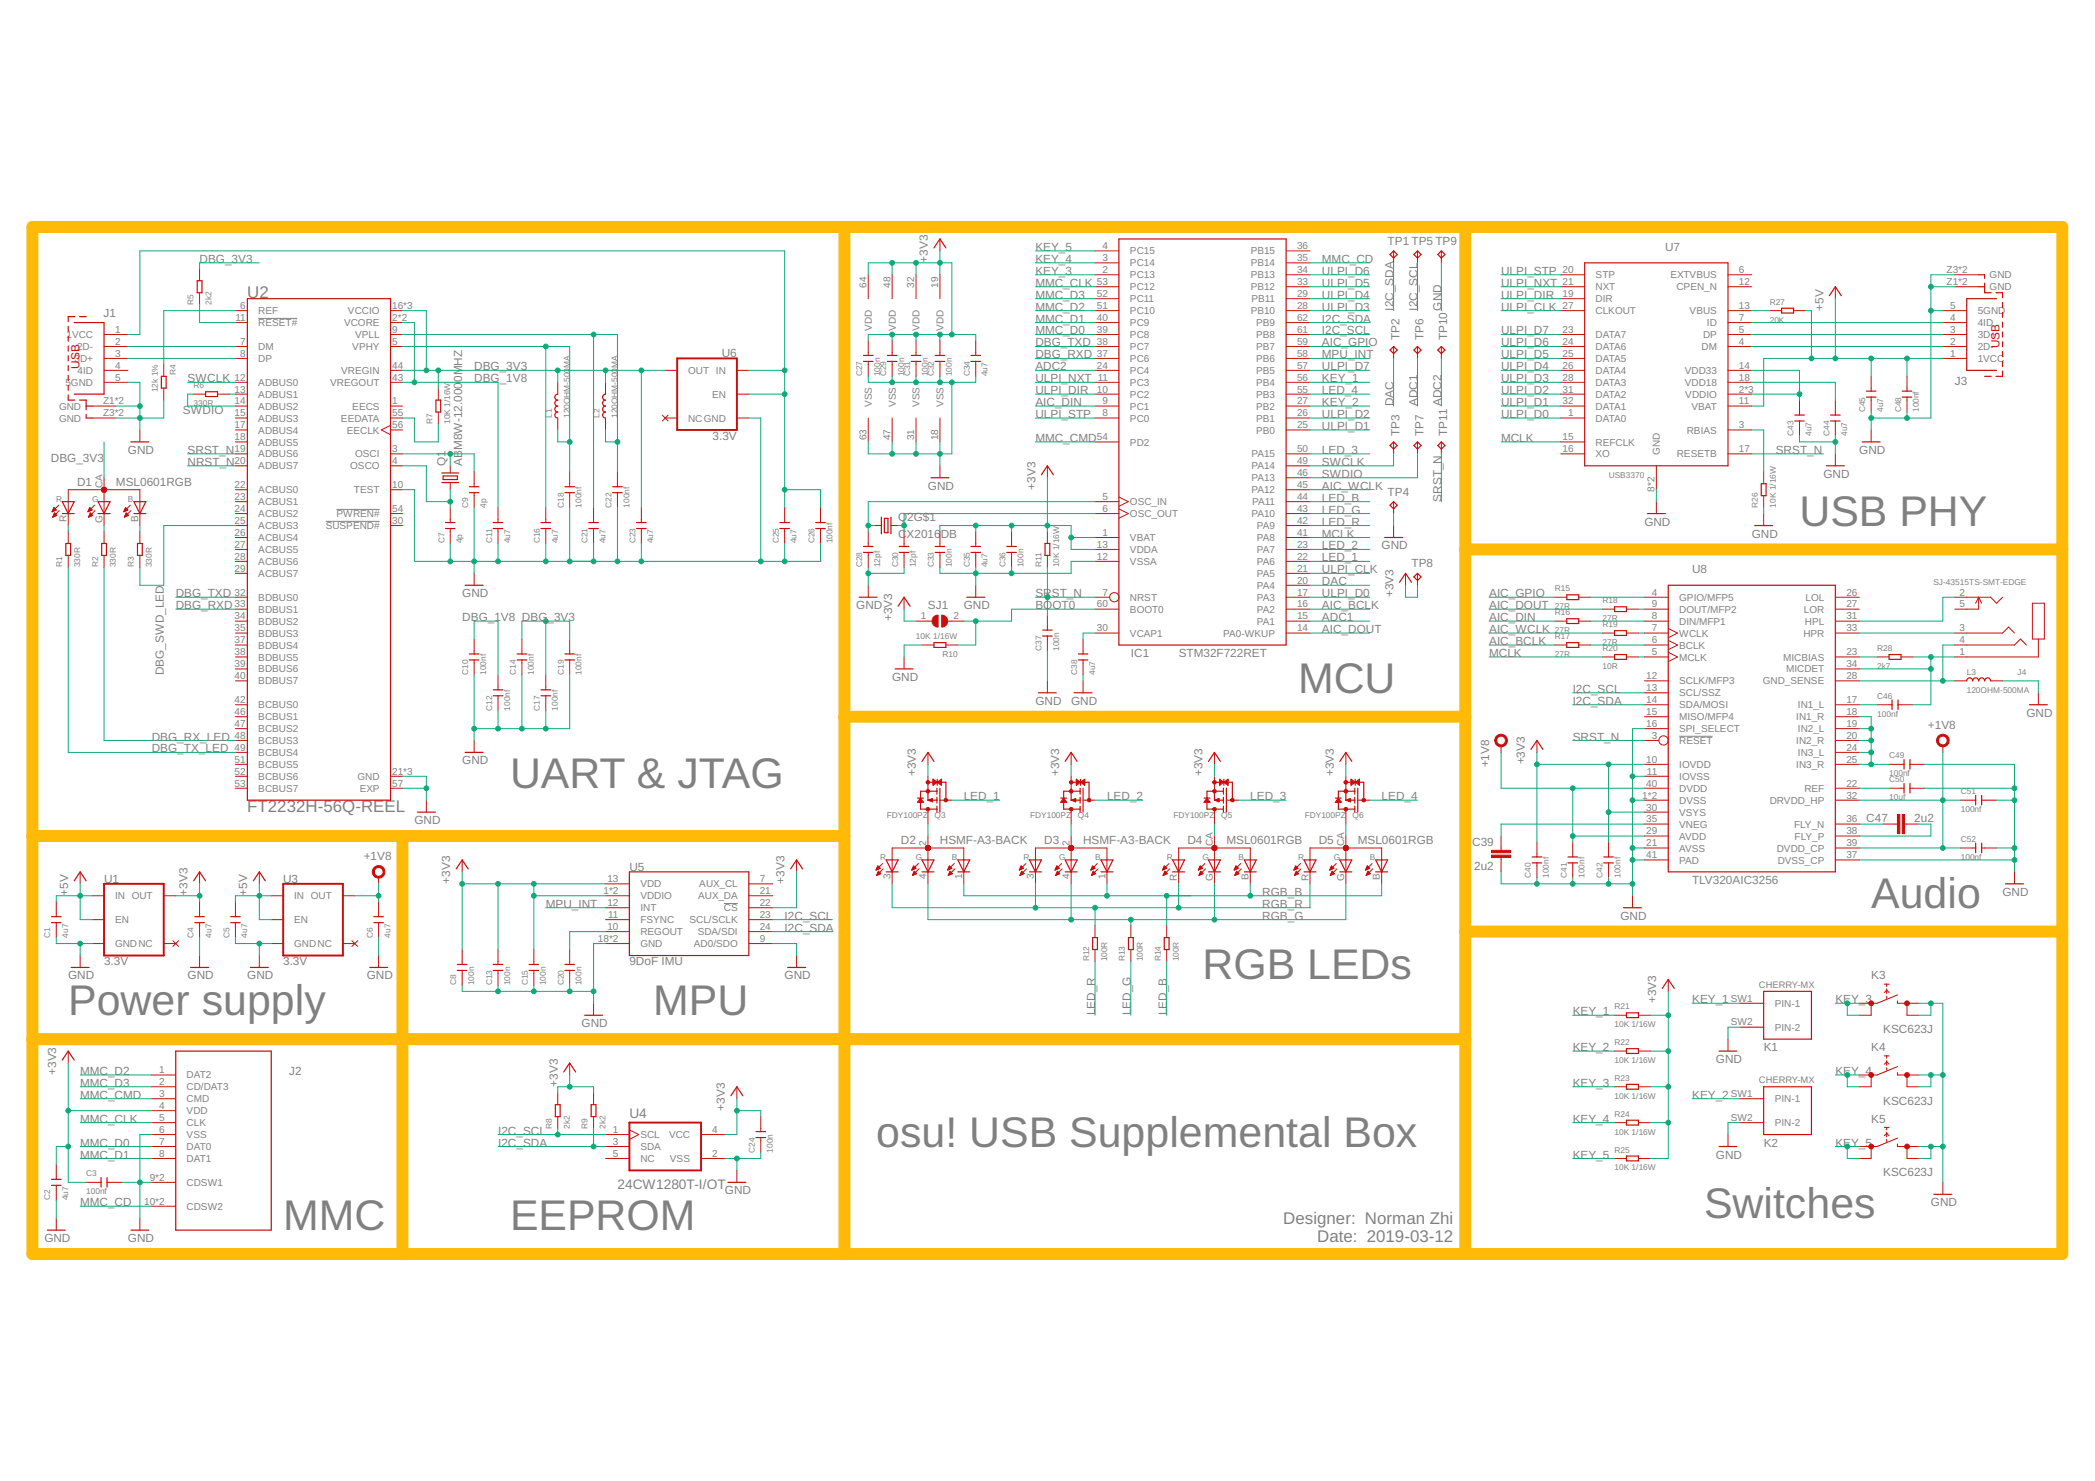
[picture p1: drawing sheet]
<svg xmlns="http://www.w3.org/2000/svg" width="297mm" height="210mm" viewBox="0 0 297 210" stroke-linecap="round" stroke-linejoin="round" font-family="sans-serif">
<defs><g id="words">
<g font-size="6.1" fill="#808080">
<text x="255.2" y="74.5">USB PHY</text>
<text x="184" y="98.2">MCU</text>
<text x="72.3" y="111.7">UART &amp; JTAG</text>
<text x="265.3" y="128.7">Audio</text>
<text x="9.7" y="143.9">Power supply</text>
<text x="92.6" y="143.9">MPU</text>
<text x="170.5" y="138.8">RGB LEDs</text>
<text x="124.2" y="162.5">osu! USB Supplemental Box</text>
<text x="241.6" y="172.7">Switches</text>
<text x="40.1" y="174.4">MMC</text>
<text x="72.3" y="174.4">EEPROM</text>
</g>
<g font-size="2.4" fill="#808080">
<text x="35" y="42.3">U2</text>
<text x="35.1" y="115.1">FT2232H-56Q-REEL</text>
<text x="181.9" y="173.5">Designer: Norman Zhi</text>
<text x="186.8" y="176">Date: 2019-03-12</text>
</g>
<g font-size="1.9" fill="#808080">
<text x="89.2" y="158.5">U4</text>
<text x="87.5" y="168.6">24CW1280T-I/OT</text>
</g>
<g font-size="1.7" fill="#808080">
<text x="146.8" y="35.6">KEY_5</text>
<text x="196.7" y="34.7">TP1 TP5 TP9</text>
<text x="236.1" y="35.6">U7</text>
<text x="28.3" y="37.3">DBG_3V3</text>
<text x="131.6" y="37.3" transform="rotate(-90 131.6 37.3)">+3V3</text>
<text x="146.8" y="38.9">KEY_3</text>
<text x="146.8" y="37.3">KEY_4</text>
<text x="146.8" y="40.6">MMC_CLK</text>
<text x="187.4" y="37.3">MMC_CD</text>
<text x="187.4" y="38.9">ULPI_D6</text>
<text x="187.4" y="40.6">ULPI_D5</text>
<text x="212.8" y="38.9">ULPI_STP</text>
<text x="212.8" y="40.6">ULPI_NXT</text>
<text x="14.7" y="44.9">J1</text>
<text x="146.8" y="42.3">MMC_D3</text>
<text x="146.8" y="44">MMC_D2</text>
<text x="146.8" y="45.7">MMC_D1</text>
<text x="146.8" y="47.4">MMC_D0</text>
<text x="187.4" y="45.7">I2C_SDA</text>
<text x="187.4" y="47.4">I2C_SCL</text>
<text x="187.4" y="42.3">ULPI_D4</text>
<text x="187.4" y="44">ULPI_D3</text>
<text x="197.6" y="44" transform="rotate(-90 197.6 44)">I2C_SDA</text>
<text x="201" y="44" transform="rotate(-90 201 44)">I2C_SCL</text>
<text x="204.4" y="44" transform="rotate(-90 204.4 44)">GND</text>
<text x="212.8" y="42.3">ULPI_DIR</text>
<text x="212.8" y="44">ULPI_CLK</text>
<text x="212.8" y="47.4">ULPI_D7</text>
<text x="258.5" y="44" transform="rotate(-90 258.5 44)">+5V</text>
<text x="67.2" y="52.5">DBG_3V3</text>
<text x="102.3" y="50.6">U6</text>
<text x="146.8" y="49.1">DBG_TXD</text>
<text x="146.8" y="50.8">DBG_RXD</text>
<text x="146.8" y="52.5">ADC2</text>
<text x="187.4" y="49.1">AIC_GPIO</text>
<text x="187.4" y="52.5">ULPI_D7</text>
<text x="187.4" y="50.8">MPU_INT</text>
<text x="198.4" y="48.3" transform="rotate(-90 198.4 48.3)">TP2</text>
<text x="201.8" y="48.3" transform="rotate(-90 201.8 48.3)">TP6</text>
<text x="205.2" y="48.3" transform="rotate(-90 205.2 48.3)">TP10</text>
<text x="212.8" y="49.1">ULPI_D6</text>
<text x="212.8" y="50.8">ULPI_D5</text>
<text x="212.8" y="52.5">ULPI_D4</text>
<text x="25.9" y="58.7">SWDIO</text>
<text x="26.6" y="54.2">SWCLK</text>
<text x="65.5" y="54.2" transform="rotate(-90 65.5 54.2)">0MHZ</text>
<text x="67.2" y="54.2">DBG_1V8</text>
<text x="146.8" y="55.9">ULPI_DIR</text>
<text x="146.8" y="59.3">ULPI_STP</text>
<text x="146.8" y="54.2">ULPI_NXT</text>
<text x="146.8" y="57.6">AIC_DIN</text>
<text x="187.4" y="54.2">KEY_1</text>
<text x="187.4" y="59.3">ULPI_D2</text>
<text x="187.4" y="57.6">KEY_2</text>
<text x="187.4" y="55.9">LED_4</text>
<text x="197.6" y="57.6" transform="rotate(-90 197.6 57.6)">DAC</text>
<text x="201" y="57.6" transform="rotate(-90 201 57.6)">ADC1</text>
<text x="204.4" y="57.6" transform="rotate(-90 204.4 57.6)">ADC2</text>
<text x="212.8" y="59.3">ULPI_D0</text>
<text x="212.8" y="54.2">ULPI_D3</text>
<text x="212.8" y="55.9">ULPI_D2</text>
<text x="212.8" y="57.6">ULPI_D1</text>
<text x="277.2" y="54.5">J3</text>
<text x="7.2" y="65.5">DBG_3V3</text>
<text x="18.1" y="64.3">GND</text>
<text x="26.6" y="64.3">SRST_N</text>
<text x="101" y="62.3">3.3V</text>
<text x="146.8" y="62.6">MMC_CMD</text>
<text x="187.4" y="60.9">ULPI_D1</text>
<text x="187.4" y="64.3">LED_3</text>
<text x="198.4" y="61.8" transform="rotate(-90 198.4 61.8)">TP3</text>
<text x="201.8" y="61.8" transform="rotate(-90 201.8 61.8)">TP7</text>
<text x="205.2" y="61.8" transform="rotate(-90 205.2 61.8)">TP11</text>
<text x="212.8" y="62.6">MCLK</text>
<text x="251.8" y="64.3">SRST_N</text>
<text x="263.6" y="64.3">GND</text>
<text x="10.9" y="68.9">D1</text>
<text x="16.4" y="68.9">MSL0601RGB</text>
<text x="26.6" y="66">NRST_N</text>
<text x="63.2" y="66" transform="rotate(-90 63.2 66)">Q1</text>
<text x="65.5" y="66" transform="rotate(-90 65.5 66)">ABM8W-12.000</text>
<text x="131.6" y="69.4">GND</text>
<text x="146.8" y="69.4" transform="rotate(-90 146.8 69.4)">+3V3</text>
<text x="187.4" y="66">SWCLK</text>
<text x="187.4" y="67.7">SWDIO</text>
<text x="187.4" y="69.4">AIC_WCLK</text>
<text x="187.4" y="71.1">LED_B</text>
<text x="196.7" y="70.3">TP4</text>
<text x="204.4" y="71.1" transform="rotate(-90 204.4 71.1)">SRST_N</text>
<text x="258.5" y="67.7">GND</text>
<text x="127.3" y="76.2">CX2016DB</text>
<text x="127.3" y="73.8">Q2G$1</text>
<text x="187.4" y="77.9">LED_2</text>
<text x="187.4" y="76.2">MCLK</text>
<text x="187.4" y="74.5">LED_R</text>
<text x="187.4" y="72.8">LED_G</text>
<text x="195.9" y="77.9">GND</text>
<text x="233.1" y="74.5">GND</text>
<text x="248.4" y="76.2">GND</text>
<text x="187.4" y="79.6">LED_1</text>
<text x="187.4" y="81.3">ULPI_CLK</text>
<text x="187.4" y="83">DAC</text>
<text x="200.1" y="80.4">TP8</text>
<text x="239.9" y="81.3">U8</text>
<text x="24.9" y="84.6">DBG_TXD</text>
<text x="24.9" y="86.3">DBG_RXD</text>
<text x="65.5" y="84.6">GND</text>
<text x="65.5" y="88">DBG_1V8 DBG_3V3</text>
<text x="121.4" y="86.3">GND</text>
<text x="126.5" y="88" transform="rotate(-90 126.5 88)">+3V3</text>
<text x="131.6" y="86.3">SJ1</text>
<text x="136.6" y="86.3">GND</text>
<text x="146.8" y="84.6">SRST_N</text>
<text x="146.8" y="86.3">BOOT0</text>
<text x="187.4" y="89.7">AIC_DOUT</text>
<text x="187.4" y="86.3">AIC_BCLK</text>
<text x="187.4" y="84.6">ULPI_D0</text>
<text x="187.4" y="88">ADC1</text>
<text x="197.6" y="84.6" transform="rotate(-90 197.6 84.6)">+3V3</text>
<text x="211.1" y="86.3">AIC_DOUT</text>
<text x="211.1" y="88">AIC_DIN</text>
<text x="211.1" y="89.7">AIC_WCLK</text>
<text x="211.1" y="84.6">AIC_GPIO</text>
<text x="23.2" y="95.7" transform="rotate(-90 23.2 95.7)">DBG_SWD_LED</text>
<text x="160.3" y="93.1">IC1</text>
<text x="167.1" y="93.1">STM32F722RET</text>
<text x="211.1" y="91.4">AIC_BCLK</text>
<text x="211.1" y="93.1">MCLK</text>
<text x="126.5" y="96.5">GND</text>
<text x="146.8" y="99.9">GND</text>
<text x="151.9" y="99.9">GND</text>
<text x="223" y="99.9">I2C_SDA</text>
<text x="223" y="98.2">I2C_SCL</text>
<text x="287.3" y="101.6">GND</text>
<text x="21.5" y="105">DBG_RX_LED</text>
<text x="21.5" y="106.6">DBG_TX_LED</text>
<text x="223" y="105">SRST_N</text>
<text x="273.4" y="103.3">+1V8</text>
<text x="65.5" y="108.3">GND</text>
<text x="129.9" y="110" transform="rotate(-90 129.9 110)">+3V3</text>
<text x="136.6" y="113.4">LED_1</text>
<text x="150.2" y="110" transform="rotate(-90 150.2 110)">+3V3</text>
<text x="157" y="113.4">LED_2</text>
<text x="170.5" y="110" transform="rotate(-90 170.5 110)">+3V3</text>
<text x="177.3" y="113.4">LED_3</text>
<text x="189.1" y="110" transform="rotate(-90 189.1 110)">+3V3</text>
<text x="195.9" y="113.4">LED_4</text>
<text x="211.1" y="108.8" transform="rotate(-90 211.1 108.8)">+1V8</text>
<text x="216.2" y="108.3" transform="rotate(-90 216.2 108.3)">+3V3</text>
<text x="58.8" y="116.8">GND</text>
<text x="127.7" y="119.7">D2</text>
<text x="133.3" y="119.7">HSMF-A3-BACK</text>
<text x="148.1" y="119.7">D3</text>
<text x="153.6" y="119.7">HSMF-A3-BACK</text>
<text x="168.4" y="119.7">D4</text>
<text x="173.9" y="119.7">MSL0601RGB</text>
<text x="187" y="119.7">D5</text>
<text x="192.5" y="119.7">MSL0601RGB</text>
<text x="208.7" y="119.9">C39</text>
<text x="264.6" y="116.5">C47</text>
<text x="271.4" y="116.5">2u2</text>
<text x="14.8" y="125.1">U1</text>
<text x="40.1" y="125.1">U3</text>
<text x="51.6" y="121.9">+1V8</text>
<text x="63.8" y="125.3" transform="rotate(-90 63.8 125.3)">+3V3</text>
<text x="89.2" y="123.4">U5</text>
<text x="111.2" y="125.3" transform="rotate(-90 111.2 125.3)">+3V3</text>
<text x="209" y="123.3">2u2</text>
<text x="239.9" y="125.3">TLV320AIC3256</text>
<text x="9.7" y="127" transform="rotate(-90 9.7 127)">+5V</text>
<text x="26.6" y="127" transform="rotate(-90 26.6 127)">+3V3</text>
<text x="35.1" y="127" transform="rotate(-90 35.1 127)">+5V</text>
<text x="77.4" y="128.7">MPU_INT</text>
<text x="111.2" y="130.3">I2C_SCL</text>
<text x="179" y="130.3">RGB_G</text>
<text x="179" y="128.7">RGB_R</text>
<text x="179" y="127">RGB_B</text>
<text x="229.8" y="130.3">GND</text>
<text x="283.9" y="127">GND</text>
<text x="14.8" y="136.8">3.3V</text>
<text x="40.1" y="136.8">3.3V</text>
<text x="89.2" y="136.8">9DoF IMU</text>
<text x="111.2" y="132">I2C_SDA</text>
<text x="9.7" y="138.8">GND</text>
<text x="26.6" y="138.8">GND</text>
<text x="35.1" y="138.8">GND</text>
<text x="52" y="138.8">GND</text>
<text x="111.2" y="138.8">GND</text>
<text x="155.3" y="143.9" transform="rotate(-90 155.3 143.9)">LED_R</text>
<text x="160.3" y="143.9" transform="rotate(-90 160.3 143.9)">LED_G</text>
<text x="165.4" y="143.9" transform="rotate(-90 165.4 143.9)">LED_B</text>
<text x="223" y="143.9">KEY_1</text>
<text x="234.8" y="142.2" transform="rotate(-90 234.8 142.2)">+3V3</text>
<text x="239.9" y="142.2">KEY_1</text>
<text x="260.2" y="142.2">KEY_3</text>
<text x="265.3" y="138.8">K3</text>
<text x="82.5" y="145.6">GND</text>
<text x="223" y="149">KEY_2</text>
<text x="250.1" y="149">K1</text>
<text x="265.3" y="149">K4</text>
<text x="267" y="146.4">KSC623J</text>
<text x="8" y="152.3" transform="rotate(-90 8 152.3)">+3V3</text>
<text x="11.4" y="154">MMC_D3</text>
<text x="11.4" y="152.3">MMC_D2</text>
<text x="11.4" y="155.7">MMC_CMD</text>
<text x="41" y="152.3">J2</text>
<text x="79.1" y="154" transform="rotate(-90 79.1 154)">+3V3</text>
<text x="223" y="154">KEY_3</text>
<text x="239.9" y="155.7">KEY_2</text>
<text x="243.3" y="150.7">GND</text>
<text x="260.2" y="152.3">KEY_4</text>
<text x="11.4" y="159.1">MMC_CLK</text>
<text x="70.6" y="160.8">I2C_SCL</text>
<text x="102.8" y="157.4" transform="rotate(-90 102.8 157.4)">+3V3</text>
<text x="223" y="159.1">KEY_4</text>
<text x="265.3" y="159.1">K5</text>
<text x="267" y="156.6">KSC623J</text>
<text x="11.4" y="164.2">MMC_D1</text>
<text x="11.4" y="162.5">MMC_D0</text>
<text x="70.6" y="162.5">I2C_SDA</text>
<text x="223" y="164.2">KEY_5</text>
<text x="243.3" y="164.2">GND</text>
<text x="250.1" y="162.5">K2</text>
<text x="260.2" y="162.5">KEY_5</text>
<text x="267" y="166.7">KSC623J</text>
<text x="11.4" y="171">MMC_CD</text>
<text x="102.8" y="169.3">GND</text>
<text x="273.8" y="171">GND</text>
<text x="6.3" y="176">GND</text>
<text x="18.1" y="176">GND</text>
</g>
<g font-size="1.7" fill="#c90d0c">
<text x="11.3" y="52.3" transform="rotate(-90 11.3 52.3)">USB</text>
<text x="283.5" y="49.4" transform="rotate(-90 283.5 49.4)">USB</text>
</g>
<g font-size="1.4" fill="#808080">
<text x="156.3" y="35.3">4</text>
<text x="183.9" y="35.3">36</text>
<text x="122.9" y="40.8" transform="rotate(-90 122.9 40.8)">64</text>
<text x="126.2" y="40.8" transform="rotate(-90 126.2 40.8)">48</text>
<text x="129.6" y="40.8" transform="rotate(-90 129.6 40.8)">32</text>
<text x="133" y="40.8" transform="rotate(-90 133 40.8)">19</text>
<text x="155.5" y="40.4">53</text>
<text x="156.3" y="38.7">2</text>
<text x="156.3" y="37">3</text>
<text x="160.2" y="39.5">PC13</text>
<text x="160.2" y="37.8">PC14</text>
<text x="160.2" y="36.1">PC15</text>
<text x="160.2" y="41.1">PC12</text>
<text x="177.3" y="41.1">PB12</text>
<text x="177.3" y="39.5">PB13</text>
<text x="177.3" y="37.8">PB14</text>
<text x="177.3" y="36.1">PB15</text>
<text x="183.9" y="40.4">33</text>
<text x="183.9" y="38.7">34</text>
<text x="183.9" y="37">35</text>
<text x="221.6" y="38.7">20</text>
<text x="221.6" y="40.4">21</text>
<text x="226.2" y="39.5">STP</text>
<text x="226.2" y="41.1">NXT</text>
<text x="236.8" y="39.5">EXTVBUS</text>
<text x="237.7" y="41.1">CPEN_N</text>
<text x="246.6" y="38.7">6</text>
<text x="246.6" y="40.4">12</text>
<text x="276" y="40.4">Z1*2</text>
<text x="276" y="38.7">Z3*2</text>
<text x="282.1" y="41.1">GND</text>
<text x="282.1" y="39.5">GND</text>
<text x="9.4" y="47.9">1VCC</text>
<text x="16.3" y="47.2">1</text>
<text x="33.4" y="45.5">11</text>
<text x="34" y="43.8">6</text>
<text x="36.6" y="44.5">REF</text>
<text x="36.6" y="46.2">RESET#</text>
<text x="48.8" y="46.2">VCORE</text>
<text x="49.3" y="44.5">VCCIO</text>
<text x="50.4" y="47.9">VPLL</text>
<text x="55.6" y="43.8">16*3</text>
<text x="55.6" y="45.5">2*2</text>
<text x="55.6" y="47.2">9</text>
<text x="123.6" y="46.9" transform="rotate(-90 123.6 46.9)">VDD</text>
<text x="127" y="46.9" transform="rotate(-90 127 46.9)">VDD</text>
<text x="130.4" y="46.9" transform="rotate(-90 130.4 46.9)">VDD</text>
<text x="133.8" y="46.9" transform="rotate(-90 133.8 46.9)">VDD</text>
<text x="155.5" y="47.2">39</text>
<text x="155.5" y="45.5">40</text>
<text x="155.5" y="43.8">51</text>
<text x="155.5" y="42.1">52</text>
<text x="160.2" y="47.9">PC8</text>
<text x="160.2" y="46.2">PC9</text>
<text x="160.2" y="44.5">PC10</text>
<text x="160.2" y="42.8">PC11</text>
<text x="177.3" y="44.5">PB10</text>
<text x="177.4" y="42.8">PB11</text>
<text x="178.1" y="47.9">PB8</text>
<text x="178.1" y="46.2">PB9</text>
<text x="183.9" y="47.2">61</text>
<text x="183.9" y="45.5">62</text>
<text x="183.9" y="43.8">28</text>
<text x="183.9" y="42.1">29</text>
<text x="221.6" y="42.1">19</text>
<text x="221.6" y="43.8">27</text>
<text x="221.6" y="47.2">23</text>
<text x="226.2" y="42.8">DIR</text>
<text x="226.2" y="44.5">CLKOUT</text>
<text x="226.2" y="47.9">DATA7</text>
<text x="239.6" y="44.5">VBUS</text>
<text x="241.5" y="47.9">DP</text>
<text x="242" y="46.2">ID</text>
<text x="246.6" y="43.8">13</text>
<text x="246.6" y="45.5">7</text>
<text x="246.6" y="47.2">5</text>
<text x="276.5" y="43.8">5</text>
<text x="276.5" y="45.5">4</text>
<text x="276.5" y="47.2">3</text>
<text x="280.4" y="44.5">5GND</text>
<text x="280.4" y="46.2">4ID</text>
<text x="280.4" y="47.9">3D+</text>
<text x="10.6" y="51.3">3D+</text>
<text x="10.9" y="49.6">2D-</text>
<text x="11" y="53">4ID</text>
<text x="16.3" y="53.9">5</text>
<text x="16.3" y="52.2">4</text>
<text x="16.3" y="50.6">3</text>
<text x="16.3" y="48.9">2</text>
<text x="33.3" y="53.9">12</text>
<text x="34" y="48.9">7</text>
<text x="34" y="50.6">8</text>
<text x="36.6" y="49.6">DM</text>
<text x="36.6" y="51.3">DP</text>
<text x="48.4" y="53">VREGIN</text>
<text x="50" y="49.6">VPHY</text>
<text x="55.6" y="48.9">5</text>
<text x="55.6" y="52.2">44</text>
<text x="55.6" y="53.9">43</text>
<text x="97.6" y="53">OUT IN</text>
<text x="155.5" y="52.2">24</text>
<text x="155.5" y="50.6">37</text>
<text x="155.5" y="48.9">38</text>
<text x="155.6" y="53.9">11</text>
<text x="160.2" y="53">PC4</text>
<text x="160.2" y="51.3">PC6</text>
<text x="160.2" y="49.6">PC7</text>
<text x="178.1" y="53">PB5</text>
<text x="178.1" y="51.3">PB6</text>
<text x="178.1" y="49.6">PB7</text>
<text x="183.9" y="53.9">56</text>
<text x="183.9" y="52.2">57</text>
<text x="183.9" y="50.6">58</text>
<text x="183.9" y="48.9">59</text>
<text x="221.6" y="48.9">24</text>
<text x="221.6" y="50.6">25</text>
<text x="221.6" y="52.2">26</text>
<text x="221.6" y="53.9">28</text>
<text x="226.2" y="49.6">DATA6</text>
<text x="226.2" y="51.3">DATA5</text>
<text x="226.2" y="53">DATA4</text>
<text x="238.9" y="53">VDD33</text>
<text x="241.3" y="49.6">DM</text>
<text x="246.6" y="48.9">4</text>
<text x="246.6" y="52.2">14</text>
<text x="246.6" y="53.9">18</text>
<text x="276.5" y="48.9">2</text>
<text x="276.5" y="50.6">1</text>
<text x="280.4" y="49.6">2D-</text>
<text x="280.4" y="51.3">1VCC</text>
<text x="8.4" y="58.1">GND</text>
<text x="8.4" y="59.8">GND</text>
<text x="9.3" y="54.7">5GND</text>
<text x="14.6" y="57.3">Z1*2</text>
<text x="14.6" y="59">Z3*2</text>
<text x="33.3" y="55.6">13</text>
<text x="33.3" y="57.3">14</text>
<text x="33.3" y="59">15</text>
<text x="36.6" y="54.7">ADBUS0</text>
<text x="36.6" y="56.4">ADBUS1</text>
<text x="36.6" y="58.1">ADBUS2</text>
<text x="36.6" y="59.8">ADBUS3</text>
<text x="46.8" y="54.7">VREGOUT</text>
<text x="48.3" y="59.8">EEDATA</text>
<text x="50" y="58.1">EECS</text>
<text x="55.6" y="57.3">1</text>
<text x="55.6" y="59">55</text>
<text x="97.6" y="59.8">NCGND</text>
<text x="101" y="56.4">EN</text>
<text x="123.6" y="57.7" transform="rotate(-90 123.6 57.7)">VSS</text>
<text x="127" y="57.7" transform="rotate(-90 127 57.7)">VSS</text>
<text x="130.4" y="57.7" transform="rotate(-90 130.4 57.7)">VSS</text>
<text x="133.8" y="57.7" transform="rotate(-90 133.8 57.7)">VSS</text>
<text x="155.5" y="55.6">10</text>
<text x="156.3" y="59">8</text>
<text x="156.3" y="57.3">9</text>
<text x="160.2" y="59.8">PC0</text>
<text x="160.2" y="58.1">PC1</text>
<text x="160.2" y="56.4">PC2</text>
<text x="160.2" y="54.7">PC3</text>
<text x="178.1" y="59.8">PB1</text>
<text x="178.1" y="58.1">PB2</text>
<text x="178.1" y="56.4">PB3</text>
<text x="178.1" y="54.7">PB4</text>
<text x="183.9" y="59">26</text>
<text x="183.9" y="57.3">27</text>
<text x="183.9" y="55.6">55</text>
<text x="221.6" y="55.6">31</text>
<text x="221.6" y="57.3">32</text>
<text x="222.3" y="59">1</text>
<text x="226.2" y="54.7">DATA3</text>
<text x="226.2" y="56.4">DATA2</text>
<text x="226.2" y="58.1">DATA1</text>
<text x="226.2" y="59.8">DATA0</text>
<text x="238.9" y="54.7">VDD18</text>
<text x="238.9" y="56.4">VDDIO</text>
<text x="239.8" y="58.1">VBAT</text>
<text x="246.6" y="55.6">2*3</text>
<text x="246.6" y="57.3">11</text>
<text x="33.3" y="60.7">17</text>
<text x="33.3" y="62.4">18</text>
<text x="33.3" y="64.1">19</text>
<text x="33.3" y="65.8">20</text>
<text x="36.6" y="61.5">ADBUS4</text>
<text x="36.6" y="63.1">ADBUS5</text>
<text x="36.6" y="64.8">ADBUS6</text>
<text x="49.2" y="61.5">EECLK</text>
<text x="50.4" y="64.8">OSCI</text>
<text x="55.6" y="60.7">56</text>
<text x="55.6" y="64.1">3</text>
<text x="55.6" y="65.8">4</text>
<text x="122.9" y="62.4" transform="rotate(-90 122.9 62.4)">63</text>
<text x="126.2" y="62.4" transform="rotate(-90 126.2 62.4)">47</text>
<text x="129.6" y="62.4" transform="rotate(-90 129.6 62.4)">31</text>
<text x="133" y="62.4" transform="rotate(-90 133 62.4)">18</text>
<text x="155.5" y="62.4">54</text>
<text x="160.2" y="63.1">PD2</text>
<text x="177.4" y="64.8">PA15</text>
<text x="178.1" y="61.5">PB0</text>
<text x="183.9" y="65.8">49</text>
<text x="183.9" y="60.7">25</text>
<text x="183.9" y="64.1">50</text>
<text x="221.6" y="62.4">15</text>
<text x="221.6" y="64.1">16</text>
<text x="226.2" y="63.1">REFCLK</text>
<text x="226.2" y="64.8">XO</text>
<text x="235.3" y="64.5" transform="rotate(-90 235.3 64.5)">GND</text>
<text x="237.7" y="64.8">RESETB</text>
<text x="239.2" y="61.5">RBIAS</text>
<text x="246.6" y="64.1">17</text>
<text x="246.6" y="60.7">3</text>
<text x="14.5" y="69.2" transform="rotate(-90 14.5 69.2)">CA</text>
<text x="33.3" y="69.2">22</text>
<text x="33.3" y="70.9">23</text>
<text x="36.6" y="69.9">ACBUS0</text>
<text x="36.6" y="71.6">ACBUS1</text>
<text x="36.6" y="66.5">ADBUS7</text>
<text x="49.7" y="66.5">OSCO</text>
<text x="50.2" y="69.9">TEST</text>
<text x="55.6" y="69.2">10</text>
<text x="156.3" y="70.9">5</text>
<text x="160.2" y="71.6">OSC_IN</text>
<text x="177.4" y="68.2">PA13</text>
<text x="177.4" y="66.5">PA14</text>
<text x="177.4" y="69.9">PA12</text>
<text x="177.5" y="71.6">PA11</text>
<text x="183.9" y="67.5">46</text>
<text x="183.9" y="70.9">44</text>
<text x="183.9" y="69.2">45</text>
<text x="234.6" y="69.7" transform="rotate(-90 234.6 69.7)">8*2</text>
<text x="9.4" y="74" transform="rotate(-90 9.4 74)">R</text>
<text x="14.5" y="74.1" transform="rotate(-90 14.5 74.1)">G</text>
<text x="19.6" y="74" transform="rotate(-90 19.6 74)">B</text>
<text x="33.3" y="72.6">24</text>
<text x="33.3" y="74.3">25</text>
<text x="33.3" y="75.9">26</text>
<text x="33.3" y="77.6">27</text>
<text x="36.6" y="73.3">ACBUS2</text>
<text x="36.6" y="75">ACBUS3</text>
<text x="36.6" y="76.7">ACBUS4</text>
<text x="46.2" y="75">SUSPEND#</text>
<text x="47.7" y="73.3">PWREN#</text>
<text x="55.6" y="72.6">54</text>
<text x="55.6" y="74.3">30</text>
<text x="155.5" y="77.6">13</text>
<text x="156.3" y="72.6">6</text>
<text x="156.3" y="75.9">1</text>
<text x="160.2" y="73.3">OSC_OUT</text>
<text x="160.2" y="76.7">VBAT</text>
<text x="177.4" y="73.3">PA10</text>
<text x="178.2" y="75">PA9</text>
<text x="178.2" y="76.7">PA8</text>
<text x="183.9" y="77.6">23</text>
<text x="183.9" y="74.3">42</text>
<text x="183.9" y="72.6">43</text>
<text x="183.9" y="75.9">41</text>
<text x="33.3" y="79.3">28</text>
<text x="33.3" y="81">29</text>
<text x="36.6" y="78.4">ACBUS5</text>
<text x="36.6" y="80.1">ACBUS6</text>
<text x="36.6" y="81.8">ACBUS7</text>
<text x="155.5" y="79.3">12</text>
<text x="160.2" y="78.4">VDDA</text>
<text x="160.2" y="80.1">VSSA</text>
<text x="178.2" y="83.5">PA4</text>
<text x="178.2" y="81.8">PA5</text>
<text x="178.2" y="80.1">PA6</text>
<text x="178.2" y="78.4">PA7</text>
<text x="183.9" y="82.7">20</text>
<text x="183.9" y="81">21</text>
<text x="183.9" y="79.3">22</text>
<text x="33.3" y="84.4">32</text>
<text x="33.3" y="86.1">33</text>
<text x="33.3" y="87.8">34</text>
<text x="33.3" y="89.5">35</text>
<text x="36.6" y="85.2">BDBUS0</text>
<text x="36.6" y="86.8">BDBUS1</text>
<text x="36.6" y="88.5">BDBUS2</text>
<text x="130.5" y="87.8">1</text>
<text x="135.2" y="87.8">2</text>
<text x="155.5" y="86.1">60</text>
<text x="155.5" y="89.5">30</text>
<text x="156.3" y="84.4">7</text>
<text x="160.2" y="86.8">BOOT0</text>
<text x="160.2" y="85.2">NRST</text>
<text x="178.2" y="88.5">PA1</text>
<text x="178.2" y="86.8">PA2</text>
<text x="178.2" y="85.2">PA3</text>
<text x="183.9" y="89.5">14</text>
<text x="183.9" y="87.8">15</text>
<text x="183.9" y="86.1">16</text>
<text x="183.9" y="84.4">17</text>
<text x="234.2" y="84.4">4</text>
<text x="234.2" y="86.1">9</text>
<text x="234.2" y="89.5">7</text>
<text x="234.2" y="87.8">8</text>
<text x="238.1" y="85.2">GPIO/MFP5</text>
<text x="238.1" y="86.8">DOUT/MFP2</text>
<text x="238.1" y="88.5">DIN/MFP1</text>
<text x="255.8" y="86.8">LOR</text>
<text x="255.9" y="88.5">HPL</text>
<text x="256" y="85.2">LOL</text>
<text x="261.8" y="87.8">31</text>
<text x="261.8" y="89.5">33</text>
<text x="261.8" y="84.4">26</text>
<text x="261.8" y="86.1">27</text>
<text x="277.8" y="84.4">2</text>
<text x="277.8" y="89.5">3</text>
<text x="277.8" y="86.1">5</text>
<text x="33.3" y="91.2">37</text>
<text x="33.3" y="92.9">38</text>
<text x="33.3" y="94.6">39</text>
<text x="36.6" y="90.2">BDBUS3</text>
<text x="36.6" y="91.9">BDBUS4</text>
<text x="36.6" y="93.6">BDBUS5</text>
<text x="36.6" y="95.3">BDBUS6</text>
<text x="160.2" y="90.2">VCAP1</text>
<text x="173.4" y="90.2">PA0-WKUP</text>
<text x="234.2" y="92.9">5</text>
<text x="234.2" y="91.2">6</text>
<text x="238.1" y="93.6">MCLK</text>
<text x="238.1" y="90.2">WCLK</text>
<text x="238.1" y="91.9">BCLK</text>
<text x="252.8" y="93.6">MICBIAS</text>
<text x="253.3" y="95.3">MICDET</text>
<text x="255.7" y="90.2">HPR</text>
<text x="261.8" y="92.9">23</text>
<text x="261.8" y="94.6">34</text>
<text x="277.8" y="92.9">1</text>
<text x="277.8" y="91.2">4</text>
<text x="33.3" y="99.6">42</text>
<text x="33.3" y="101.3">46</text>
<text x="33.3" y="96.3">40</text>
<text x="36.6" y="100.4">BCBUS0</text>
<text x="36.6" y="97">BDBUS7</text>
<text x="233.4" y="99.6">14</text>
<text x="233.4" y="97.9">13</text>
<text x="233.4" y="96.3">12</text>
<text x="233.4" y="101.3">15</text>
<text x="238.1" y="100.4">SDA/MOSI</text>
<text x="238.1" y="98.7">SCL/SSZ</text>
<text x="238.1" y="97">SCLK/MFP3</text>
<text x="249.9" y="97">GND_SENSE</text>
<text x="254.9" y="100.4">IN1_L</text>
<text x="261.8" y="99.6">17</text>
<text x="261.8" y="101.3">18</text>
<text x="261.8" y="96.3">28</text>
<text x="33.3" y="103">47</text>
<text x="33.3" y="104.7">48</text>
<text x="33.3" y="106.4">49</text>
<text x="36.6" y="102.1">BCBUS1</text>
<text x="36.6" y="103.8">BCBUS2</text>
<text x="36.6" y="105.5">BCBUS3</text>
<text x="36.6" y="107.2">BCBUS4</text>
<text x="233.4" y="103">16</text>
<text x="234.2" y="104.7">3</text>
<text x="238.1" y="105.5">RESET</text>
<text x="238.1" y="102.1">MISO/MFP4</text>
<text x="238.1" y="103.8">SPI_SELECT</text>
<text x="254.7" y="102.1">IN1_R</text>
<text x="254.7" y="105.5">IN2_R</text>
<text x="254.9" y="103.8">IN2_L</text>
<text x="254.9" y="107.2">IN3_L</text>
<text x="261.8" y="103">19</text>
<text x="261.8" y="104.7">20</text>
<text x="261.8" y="106.4">24</text>
<text x="33.3" y="108.1">51</text>
<text x="33.3" y="109.8">52</text>
<text x="33.3" y="111.5">53</text>
<text x="36.6" y="108.8">BCBUS5</text>
<text x="36.6" y="110.5">BCBUS6</text>
<text x="36.6" y="112.2">BCBUS7</text>
<text x="50.7" y="110.5">GND</text>
<text x="51" y="112.2">EXP</text>
<text x="55.6" y="109.8">21*3</text>
<text x="55.6" y="111.5">57</text>
<text x="232.9" y="113.2">1*2</text>
<text x="233.4" y="108.1">10</text>
<text x="233.4" y="111.5">40</text>
<text x="233.5" y="109.8">11</text>
<text x="238.1" y="108.8">IOVDD</text>
<text x="238.1" y="110.5">IOVSS</text>
<text x="238.1" y="112.2">DVDD</text>
<text x="238.1" y="113.9">DVSS</text>
<text x="250.9" y="113.9">DRVDD_HP</text>
<text x="254.7" y="108.8">IN3_R</text>
<text x="255.8" y="112.2">REF</text>
<text x="261.8" y="113.2">32</text>
<text x="261.8" y="111.5">22</text>
<text x="261.8" y="108.1">25</text>
<text x="131.3" y="120" transform="rotate(-90 131.3 120)">2</text>
<text x="151.6" y="120" transform="rotate(-90 151.6 120)">2</text>
<text x="172" y="120" transform="rotate(-90 172 120)">CA</text>
<text x="190.6" y="120" transform="rotate(-90 190.6 120)">CA</text>
<text x="233.4" y="118.3">29</text>
<text x="233.4" y="120">21</text>
<text x="233.4" y="114.9">30</text>
<text x="233.4" y="116.6">35</text>
<text x="238.1" y="119">AVDD</text>
<text x="238.1" y="115.6">VSYS</text>
<text x="238.1" y="117.3">VNEG</text>
<text x="254.4" y="117.3">FLY_N</text>
<text x="254.4" y="119">FLY_P</text>
<text x="261.8" y="116.6">36</text>
<text x="261.8" y="118.3">38</text>
<text x="261.8" y="120">39</text>
<text x="86.1" y="125">13</text>
<text x="90.8" y="125.8">VDD</text>
<text x="99.2" y="125.8">AUX_CL</text>
<text x="107.7" y="125">7</text>
<text x="126.2" y="124.6" transform="rotate(-90 126.2 124.6)">3</text>
<text x="131.3" y="124.6" transform="rotate(-90 131.3 124.6)">4</text>
<text x="136.4" y="124.6" transform="rotate(-90 136.4 124.6)">1</text>
<text x="146.6" y="124.6" transform="rotate(-90 146.6 124.6)">3</text>
<text x="151.6" y="124.6" transform="rotate(-90 151.6 124.6)">4</text>
<text x="156.7" y="124.6" transform="rotate(-90 156.7 124.6)">1</text>
<text x="166.9" y="124.8" transform="rotate(-90 166.9 124.8)">R</text>
<text x="172" y="124.9" transform="rotate(-90 172 124.9)">G</text>
<text x="177" y="124.8" transform="rotate(-90 177 124.8)">B</text>
<text x="185.5" y="124.8" transform="rotate(-90 185.5 124.8)">R</text>
<text x="190.6" y="124.9" transform="rotate(-90 190.6 124.9)">G</text>
<text x="195.7" y="124.8" transform="rotate(-90 195.7 124.8)">B</text>
<text x="233.4" y="121.6">41</text>
<text x="238.1" y="120.7">AVSS</text>
<text x="238.1" y="122.4">PAD</text>
<text x="251.9" y="120.7">DVDD_CP</text>
<text x="252" y="122.4">DVSS_CP</text>
<text x="261.8" y="121.6">37</text>
<text x="16.3" y="127.5">IN OUT</text>
<text x="16.3" y="130.9">EN</text>
<text x="41.7" y="127.5">IN OUT</text>
<text x="41.7" y="130.9">EN</text>
<text x="85.6" y="126.7">1*2</text>
<text x="86.1" y="128.4">12</text>
<text x="86.1" y="131.8">10</text>
<text x="86.2" y="130.1">11</text>
<text x="90.8" y="130.9">FSYNC</text>
<text x="90.8" y="129.2">INT</text>
<text x="90.8" y="127.5">VDDIO</text>
<text x="97.8" y="130.9">SCL/SCLK</text>
<text x="99" y="127.5">AUX_DA</text>
<text x="102.6" y="129.2">CS</text>
<text x="107.7" y="128.4">22</text>
<text x="107.7" y="126.7">21</text>
<text x="107.7" y="130.1">23</text>
<text x="107.7" y="131.8">24</text>
<text x="16.3" y="134.2">GNDNC</text>
<text x="41.7" y="134.2">GNDNC</text>
<text x="84.8" y="133.5">18*2</text>
<text x="90.8" y="134.2">GND</text>
<text x="90.8" y="132.5">REGOUT</text>
<text x="98.4" y="134.2">AD0/SDO</text>
<text x="98.9" y="132.5">SDA/SDI</text>
<text x="107.7" y="133.5">9</text>
<text x="245.4" y="142">SW1</text>
<text x="251.6" y="142.7">PIN-1</text>
<text x="245.4" y="145.3">SW2</text>
<text x="251.6" y="146.1">PIN-2</text>
<text x="22.6" y="152.1">1</text>
<text x="22.6" y="153.8">2</text>
<text x="22.6" y="155.5">3</text>
<text x="26.5" y="152.9">DAT2</text>
<text x="26.5" y="154.5">CD/DAT3</text>
<text x="245.4" y="155.5">SW1</text>
<text x="22.6" y="157.2">4</text>
<text x="22.6" y="158.9">5</text>
<text x="22.6" y="160.6">6</text>
<text x="26.5" y="156.2">CMD</text>
<text x="26.5" y="157.9">VDD</text>
<text x="26.5" y="159.6">CLK</text>
<text x="26.5" y="161.3">VSS</text>
<text x="86.9" y="160.6">1</text>
<text x="90.8" y="161.3">SCL</text>
<text x="94.9" y="161.3">VCC</text>
<text x="101" y="160.6">4</text>
<text x="245.4" y="158.9">SW2</text>
<text x="251.6" y="156.2">PIN-1</text>
<text x="251.6" y="159.6">PIN-2</text>
<text x="21.2" y="167.3">9*2</text>
<text x="22.6" y="162.3">7</text>
<text x="22.6" y="164">8</text>
<text x="26.5" y="163">DAT0</text>
<text x="26.5" y="164.7">DAT1</text>
<text x="86.9" y="162.3">3</text>
<text x="86.9" y="164">5</text>
<text x="90.8" y="163">SDA</text>
<text x="90.8" y="164.7">NC</text>
<text x="95" y="164.7">VSS</text>
<text x="101" y="164">2</text>
<text x="20.5" y="170.7">10*2</text>
<text x="26.5" y="168.1">CDSW1</text>
<text x="26.5" y="171.5">CDSW2</text>
</g>
<g font-size="1.3" fill="#808080">
<text x="249.4" y="140">CHERRY-MX</text>
<text x="249.4" y="153.5">CHERRY-MX</text>
</g>
<g font-size="1.2" fill="#808080">
<text x="27.4" y="43.2" transform="rotate(-90 27.4 43.2)">R5</text>
<text x="30" y="43.2" transform="rotate(-90 30 43.2)">2k2</text>
<text x="250.9" y="45.7">20K</text>
<text x="250.9" y="43.2">R27</text>
<text x="24.9" y="53.1" transform="rotate(-90 24.9 53.1)">R4</text>
<text x="80.8" y="52.1" transform="rotate(-90 80.8 52.1)">MA</text>
<text x="87.5" y="52.1" transform="rotate(-90 87.5 52.1)">MA</text>
<text x="122.3" y="53.3" transform="rotate(-90 122.3 53.3)">C27</text>
<text x="124.8" y="53.3" transform="rotate(-90 124.8 53.3)">100n</text>
<text x="125.6" y="53.3" transform="rotate(-90 125.6 53.3)">C29</text>
<text x="128.2" y="53.3" transform="rotate(-90 128.2 53.3)">100n</text>
<text x="129" y="53.3" transform="rotate(-90 129 53.3)">C31</text>
<text x="131.6" y="53.3" transform="rotate(-90 131.6 53.3)">100n</text>
<text x="132.4" y="53.3" transform="rotate(-90 132.4 53.3)">C32</text>
<text x="135" y="53.3" transform="rotate(-90 135 53.3)">100n</text>
<text x="137.5" y="53.3" transform="rotate(-90 137.5 53.3)">C34</text>
<text x="140" y="53.3" transform="rotate(-90 140 53.3)">4u7</text>
<text x="22.4" y="55.6" transform="rotate(-90 22.4 55.6)">12k 1%</text>
<text x="27.4" y="57.6">330R</text>
<text x="27.4" y="55">R6</text>
<text x="78.2" y="59.3" transform="rotate(-90 78.2 59.3)">L1</text>
<text x="80.8" y="59.3" transform="rotate(-90 80.8 59.3)">120OHM-500</text>
<text x="85" y="59.3" transform="rotate(-90 85 59.3)">L2</text>
<text x="87.5" y="59.3" transform="rotate(-90 87.5 59.3)">120OHM-500</text>
<text x="264.5" y="58.4" transform="rotate(-90 264.5 58.4)">C45</text>
<text x="267" y="58.4" transform="rotate(-90 267 58.4)">4u7</text>
<text x="269.5" y="58.4" transform="rotate(-90 269.5 58.4)">C48</text>
<text x="272.1" y="58.4" transform="rotate(-90 272.1 58.4)">100nf</text>
<text x="61.3" y="60.1" transform="rotate(-90 61.3 60.1)">R7</text>
<text x="63.8" y="60.1" transform="rotate(-90 63.8 60.1)">10K 1/16W</text>
<text x="254.3" y="61.8" transform="rotate(-90 254.3 61.8)">C43</text>
<text x="256.8" y="61.8" transform="rotate(-90 256.8 61.8)">4u7</text>
<text x="259.4" y="61.8" transform="rotate(-90 259.4 61.8)">C44</text>
<text x="261.9" y="61.8" transform="rotate(-90 261.9 61.8)">4u7</text>
<text x="8" y="71.1">R</text>
<text x="13.1" y="71.1">G</text>
<text x="18.1" y="71.1">B</text>
<text x="66.4" y="71.9" transform="rotate(-90 66.4 71.9)">C9</text>
<text x="68.9" y="71.9" transform="rotate(-90 68.9 71.9)">4p</text>
<text x="79.9" y="71.9" transform="rotate(-90 79.9 71.9)">C18</text>
<text x="82.5" y="71.9" transform="rotate(-90 82.5 71.9)">100nf</text>
<text x="86.7" y="71.9" transform="rotate(-90 86.7 71.9)">C22</text>
<text x="89.2" y="71.9" transform="rotate(-90 89.2 71.9)">100nf</text>
<text x="228.1" y="67.7">USB3370</text>
<text x="249.2" y="71.9" transform="rotate(-90 249.2 71.9)">R26</text>
<text x="251.8" y="71.9" transform="rotate(-90 251.8 71.9)">10K 1/16W</text>
<text x="63" y="77" transform="rotate(-90 63 77)">C7</text>
<text x="65.5" y="77" transform="rotate(-90 65.5 77)">4p</text>
<text x="69.8" y="77" transform="rotate(-90 69.8 77)">C11</text>
<text x="72.3" y="77" transform="rotate(-90 72.3 77)">4u7</text>
<text x="76.5" y="77" transform="rotate(-90 76.5 77)">C16</text>
<text x="79.1" y="77" transform="rotate(-90 79.1 77)">4u7</text>
<text x="83.3" y="77" transform="rotate(-90 83.3 77)">C21</text>
<text x="85.9" y="77" transform="rotate(-90 85.9 77)">4u7</text>
<text x="90.1" y="77" transform="rotate(-90 90.1 77)">C23</text>
<text x="92.6" y="77" transform="rotate(-90 92.6 77)">4u7</text>
<text x="110.4" y="77" transform="rotate(-90 110.4 77)">C25</text>
<text x="112.9" y="77" transform="rotate(-90 112.9 77)">4u7</text>
<text x="115.5" y="77" transform="rotate(-90 115.5 77)">C26</text>
<text x="118" y="77" transform="rotate(-90 118 77)">100nf</text>
<text x="8.8" y="80.4" transform="rotate(-90 8.8 80.4)">R1</text>
<text x="11.4" y="80.4" transform="rotate(-90 11.4 80.4)">330R</text>
<text x="13.9" y="80.4" transform="rotate(-90 13.9 80.4)">R2</text>
<text x="16.4" y="80.4" transform="rotate(-90 16.4 80.4)">330R</text>
<text x="19" y="80.4" transform="rotate(-90 19 80.4)">R3</text>
<text x="21.5" y="80.4" transform="rotate(-90 21.5 80.4)">330R</text>
<text x="122.3" y="80.4" transform="rotate(-90 122.3 80.4)">C28</text>
<text x="124.8" y="80.4" transform="rotate(-90 124.8 80.4)">12pf</text>
<text x="127.3" y="80.4" transform="rotate(-90 127.3 80.4)">C30</text>
<text x="129.9" y="80.4" transform="rotate(-90 129.9 80.4)">12pf</text>
<text x="132.4" y="80.4" transform="rotate(-90 132.4 80.4)">C33</text>
<text x="135" y="80.4" transform="rotate(-90 135 80.4)">100n</text>
<text x="137.5" y="80.4" transform="rotate(-90 137.5 80.4)">C35</text>
<text x="140" y="80.4" transform="rotate(-90 140 80.4)">4u7</text>
<text x="142.6" y="80.4" transform="rotate(-90 142.6 80.4)">C36</text>
<text x="145.1" y="80.4" transform="rotate(-90 145.1 80.4)">100n</text>
<text x="147.6" y="80.4" transform="rotate(-90 147.6 80.4)">R11</text>
<text x="150.2" y="80.4" transform="rotate(-90 150.2 80.4)">10K 1/16W</text>
<text x="220.4" y="83.8">R15</text>
<text x="274.1" y="83">SJ-43515TS-SMT-EDGE</text>
<text x="220.4" y="89.7">27R</text>
<text x="220.4" y="86.3">27R</text>
<text x="220.4" y="87.2">R16</text>
<text x="227.2" y="88">27R</text>
<text x="227.2" y="88.9">R19</text>
<text x="227.2" y="85.5">R18</text>
<text x="66.4" y="95.6" transform="rotate(-90 66.4 95.6)">C10</text>
<text x="68.9" y="95.6" transform="rotate(-90 68.9 95.6)">100nf</text>
<text x="73.2" y="95.6" transform="rotate(-90 73.2 95.6)">C14</text>
<text x="75.7" y="95.6" transform="rotate(-90 75.7 95.6)">100nf</text>
<text x="79.9" y="95.6" transform="rotate(-90 79.9 95.6)">C19</text>
<text x="82.5" y="95.6" transform="rotate(-90 82.5 95.6)">100nf</text>
<text x="129.9" y="90.6">10K 1/16W</text>
<text x="133.6" y="93.1">R10</text>
<text x="147.6" y="92.3" transform="rotate(-90 147.6 92.3)">C37</text>
<text x="150.2" y="92.3" transform="rotate(-90 150.2 92.3)">100n</text>
<text x="152.7" y="95.6" transform="rotate(-90 152.7 95.6)">C38</text>
<text x="155.3" y="95.6" transform="rotate(-90 155.3 95.6)">4u7</text>
<text x="220.4" y="93.1">27R</text>
<text x="220.4" y="90.6">R17</text>
<text x="227.2" y="94.8">10R</text>
<text x="227.2" y="91.4">27R</text>
<text x="227.2" y="92.3">R20</text>
<text x="266.2" y="94.8">2k7</text>
<text x="266.2" y="92.3">R28</text>
<text x="278.9" y="95.6">L3</text>
<text x="286.1" y="95.6">J4</text>
<text x="69.8" y="100.7" transform="rotate(-90 69.8 100.7)">C12</text>
<text x="72.3" y="100.7" transform="rotate(-90 72.3 100.7)">100nf</text>
<text x="76.5" y="100.7" transform="rotate(-90 76.5 100.7)">C17</text>
<text x="79.1" y="100.7" transform="rotate(-90 79.1 100.7)">100nf</text>
<text x="266.2" y="101.6">100nf</text>
<text x="266.2" y="99">C46</text>
<text x="278.9" y="98.2">120OHM-500MA</text>
<text x="267.8" y="107.5">C49</text>
<text x="267.8" y="110">100nf</text>
<text x="267.8" y="113.4">10uf</text>
<text x="267.8" y="110.9">C50</text>
<text x="278" y="112.6">C51</text>
<text x="125.7" y="116">FDY100PZ</text>
<text x="132.5" y="116">Q3</text>
<text x="146.1" y="116">FDY100PZ</text>
<text x="152.8" y="116">Q4</text>
<text x="166.4" y="116">FDY100PZ</text>
<text x="173.1" y="116">Q5</text>
<text x="185" y="116">FDY100PZ</text>
<text x="191.8" y="116">Q6</text>
<text x="278" y="115.1">100nf</text>
<text x="278" y="119.3">C52</text>
<text x="124.8" y="121.9">R</text>
<text x="129.9" y="121.9">G</text>
<text x="135" y="121.9">B</text>
<text x="145.1" y="121.9">R</text>
<text x="150.2" y="121.9">G</text>
<text x="155.3" y="121.9">B</text>
<text x="165.4" y="121.9">R</text>
<text x="170.5" y="121.9">G</text>
<text x="175.6" y="121.9">B</text>
<text x="184" y="121.9">R</text>
<text x="189.1" y="121.9">G</text>
<text x="194.2" y="121.9">B</text>
<text x="217.1" y="124.4" transform="rotate(-90 217.1 124.4)">C40</text>
<text x="219.6" y="124.4" transform="rotate(-90 219.6 124.4)">100nf</text>
<text x="222.1" y="124.4" transform="rotate(-90 222.1 124.4)">C41</text>
<text x="224.7" y="124.4" transform="rotate(-90 224.7 124.4)">100nf</text>
<text x="227.2" y="124.4" transform="rotate(-90 227.2 124.4)">C42</text>
<text x="229.8" y="124.4" transform="rotate(-90 229.8 124.4)">100nf</text>
<text x="278" y="121.9">100nf</text>
<text x="7.1" y="132.9" transform="rotate(-90 7.1 132.9)">C1</text>
<text x="9.7" y="132.9" transform="rotate(-90 9.7 132.9)">4u7</text>
<text x="27.4" y="132.9" transform="rotate(-90 27.4 132.9)">C4</text>
<text x="30" y="132.9" transform="rotate(-90 30 132.9)">4u7</text>
<text x="32.5" y="132.9" transform="rotate(-90 32.5 132.9)">C5</text>
<text x="35.1" y="132.9" transform="rotate(-90 35.1 132.9)">4u7</text>
<text x="52.8" y="132.9" transform="rotate(-90 52.8 132.9)">C6</text>
<text x="55.4" y="132.9" transform="rotate(-90 55.4 132.9)">4u7</text>
<text x="154.4" y="136.3" transform="rotate(-90 154.4 136.3)">R12</text>
<text x="157" y="136.3" transform="rotate(-90 157 136.3)">100R</text>
<text x="159.5" y="136.3" transform="rotate(-90 159.5 136.3)">R13</text>
<text x="162" y="136.3" transform="rotate(-90 162 136.3)">100R</text>
<text x="164.6" y="136.3" transform="rotate(-90 164.6 136.3)">R14</text>
<text x="167.1" y="136.3" transform="rotate(-90 167.1 136.3)">100R</text>
<text x="64.7" y="139.7" transform="rotate(-90 64.7 139.7)">C8</text>
<text x="67.2" y="139.7" transform="rotate(-90 67.2 139.7)">100n</text>
<text x="69.8" y="139.7" transform="rotate(-90 69.8 139.7)">C13</text>
<text x="72.3" y="139.7" transform="rotate(-90 72.3 139.7)">100n</text>
<text x="74.9" y="139.7" transform="rotate(-90 74.9 139.7)">C15</text>
<text x="77.4" y="139.7" transform="rotate(-90 77.4 139.7)">100n</text>
<text x="79.9" y="139.7" transform="rotate(-90 79.9 139.7)">C20</text>
<text x="82.5" y="139.7" transform="rotate(-90 82.5 139.7)">100n</text>
<text x="228.9" y="143">R21</text>
<text x="228.9" y="145.6">10K 1/16W</text>
<text x="228.9" y="148.1">R22</text>
<text x="228.9" y="150.7">10K 1/16W</text>
<text x="228.9" y="155.7">10K 1/16W</text>
<text x="228.9" y="153.2">R23</text>
<text x="78.2" y="160" transform="rotate(-90 78.2 160)">R8</text>
<text x="80.8" y="160" transform="rotate(-90 80.8 160)">2k2</text>
<text x="83.3" y="160" transform="rotate(-90 83.3 160)">R9</text>
<text x="85.9" y="160" transform="rotate(-90 85.9 160)">2k2</text>
<text x="228.9" y="160.8">10K 1/16W</text>
<text x="228.9" y="158.3">R24</text>
<text x="12.2" y="166.7">C3</text>
<text x="107" y="163.3" transform="rotate(-90 107 163.3)">C24</text>
<text x="109.6" y="163.3" transform="rotate(-90 109.6 163.3)">100n</text>
<text x="228.9" y="165.9">10K 1/16W</text>
<text x="228.9" y="163.3">R25</text>
<text x="7.1" y="170.1" transform="rotate(-90 7.1 170.1)">C2</text>
<text x="9.7" y="170.1" transform="rotate(-90 9.7 170.1)">4u7</text>
<text x="12.2" y="169.3">100nf</text>
</g>
</g></defs>
<path d="M36.6 45.1h5.5M46.2 73.9h7.6M47.7 72.2h6.1M238.1 104.4h4.7M102.6 128.1h2" fill="none" stroke="#808080" stroke-width=".14"/>
<g fill="none" stroke="#c90d0c" stroke-width=".14">
<path d="M28.3 38.1v1.7M123.1 38.9v3.4M126.5 38.9v3.4M129.9 38.9v3.4M133.3 33.9v1.7M133.3 38.9v3.4M155.3 38.9h3.3M155.3 37.3h3.3M155.3 35.6h3.3M182.4 38.9h3.3M182.4 37.3h3.3M182.4 35.6h3.3"/>
<path d="M197.6 35.6v1.7M201 35.6v1.7M204.4 35.6v1.7M221.3 38.9h3.4M245 38.9h3.4M277.2 38.9h3.3M13.1 57.6h3.3M13.1 59.2h3.3M14.8 47.4h3.3M14.8 49.1h3.3M14.8 50.8h3.3M14.8 52.5h3.3"/>
<path d="M14.8 54.2h3.3M23.2 51.6v1.7M23.2 55v1.7M27.5 55.9h1.6M28.3 41.5v1.7M30.8 55.9h1.7M33.4 44h1.7M33.4 49.1h1.7M33.4 50.8h1.7M33.4 54.2h1.7M33.4 55.9h1.7M33.4 57.6h1.7"/>
<path d="M33.4 59.2h1.7M33.4 45.7h1.7M55.4 44h1.7M55.4 47.4h1.7M55.4 49.1h1.7M55.4 52.5h1.7M55.4 54.2h1.7M55.4 57.6h1.7M55.4 59.2h1.7M55.4 45.7h1.7M62.1 55v1.7M62.1 58.4v1.7"/>
<path d="M79.1 54.2v1.7M79.1 59.2v1.7M85.9 54.2v1.7M85.9 59.2v1.7M93.9 58.8l.8 .9M94.3 52.5h1.7M94.3 59.2h1.7M94.7 58.8l-.8 .9M104.5 52.5h1.7M104.5 55.9h1.7M104.5 59.2h1.7M123.1 48.3v2.1"/>
<path d="M123.1 51.2v2.1M123.1 59.2v3.4M126.5 48.3v2.1M126.5 51.2v2.1M126.5 59.2v3.4M129.9 48.3v2.1M129.9 51.2v2.1M129.9 59.2v3.4M133.3 48.3v2.1M133.3 51.2v2.1M133.3 59.2v3.4M138.3 48.3v2.1"/>
<path d="M138.3 51.2v2.1M155.3 40.6h3.3M155.3 42.3h3.3M155.3 44h3.3M155.3 47.4h3.3M155.3 49.1h3.3M155.3 50.8h3.3M155.3 52.5h3.3M155.3 54.2h3.3M155.3 55.9h3.3M155.3 57.6h3.3M155.3 59.2h3.3"/>
<path d="M155.3 45.7h3.3M182.4 40.6h3.3M182.4 42.3h3.3M182.4 44h3.3M182.4 47.4h3.3M182.4 49.1h3.3M182.4 50.8h3.3M182.4 52.5h3.3M182.4 54.2h3.3M182.4 55.9h3.3M182.4 57.6h3.3M182.4 59.2h3.3"/>
<path d="M182.4 45.7h3.3M197.6 49.1v1.7M201 49.1v1.7M204.4 49.1v1.7M221.3 40.6h3.4M221.3 42.3h3.4M221.3 44h3.4M221.3 47.4h3.4M221.3 49.1h3.4M221.3 50.8h3.4M221.3 52.5h3.4M221.3 54.2h3.4"/>
<path d="M221.3 55.9h3.4M221.3 57.6h3.4M221.3 59.2h3.4M245 40.6h3.4M245 44h3.4M245 47.4h3.4M245 49.1h3.4M245 52.5h3.4M245 54.2h3.4M245 55.9h3.4M245 57.6h3.4M245 45.7h3.4"/>
<path d="M250.9 44h1.7M254.3 44h1.7M255.1 56.7v2.1M255.1 59.7v2.1M260.2 40.6v1.7M260.2 56.7v2.1M260.2 59.7v2.1M265.3 53.3v2.1M265.3 56.3v2.1M270.4 53.3v2.1M270.4 56.3v2.1M275.5 44h3.3"/>
<path d="M275.5 47.4h3.3M275.5 49.1h3.3M275.5 50.8h3.3M275.5 45.7h3.3M277.2 40.6h3.3M7.4 72.5h.1M7.4 72.5h.2M7.5 72.4h.2M7.5 72.3h.4M7.5 73.3h.1M7.5 72.2h.4M7.5 73.2h.2"/>
<path d="M7.5 73.2h.3M7.6 73.1h.4M7.6 72.1h.2M7.6 72h.1M7.6 73h.4M7.6 72.9h.4M7.6 71.9l-.2 .6M7.6 71.9l.4 .4-.6 .2M7.7 72.9h.2M7.7 72.8h.1M7.7 72.7h.1M7.7 72.7l.4 .3-.6 .3z"/>
<path d="M8.3 71.6l-.9 .9M8.4 72.4l-.9 .9M9.7 74.5v-5.1h10.1v5.1M9.7 75.3v1.7M9.7 78.7v1.7M12.5 72.5h.1M12.5 72.5h.2M12.5 72.4h.3M12.6 72.3h.4M12.6 73.3h.1M12.6 73.2h.1M12.6 72.2h.4"/>
<path d="M12.6 73.2h.3M12.6 73.1h.5M12.7 72.1h.2M12.7 72h.1M12.7 73h.4M12.7 72.9h.3M12.7 71.9l-.2 .6M12.7 71.9l.4 .4-.6 .2M12.8 72.8h.1M12.8 72.7h.1M12.8 72.7l.3 .3-.5 .3zM13.4 71.6l-.9 .9"/>
<path d="M13.5 72.4l-.9 .9M14.4 69.6l.2 .1h.3M14.4 69.2v.4M14.4 69.2l.2-.1h.3l.2 .1M14.4 69.5h.7M14.4 69.4h.7M14.4 69.3h.7M14.4 69.2h.7M14.4 69.6h.7M14.5 69.2h.5M14.5 69.7h.5M14.5 69.1h.5"/>
<path d="M14.8 67.7v6.8M14.8 75.3v1.7M14.8 78.7v1.7M15.1 69.2v.4l-.2 .1M17.5 72.5h.1M17.6 72.5h.1M17.6 72.4h.3M17.6 72.3h.5M17.6 73.3h.1M17.7 73.2h.1M17.7 72.2h.4M17.7 72.2h.3"/>
<path d="M17.7 73.2h.3M17.7 73.1h.4M17.7 72.1h.2M17.8 72h.1M17.8 73h.4M17.8 72.9h.3M17.8 71.9l-.3 .6M17.8 71.9l.3 .4-.6 .2M17.8 72.8h.2M17.9 72.7h.1M17.9 72.7l.3 .3-.6 .3zM18.5 71.6l-1 .9"/>
<path d="M18.6 72.4l-1 .9M19.8 60.9v1.7M19.8 75.3v1.7M19.8 78.7v1.7M33.4 64.3h1.7M33.4 62.6h1.7M33.4 60.9h1.7M33.4 79.6h1.7M33.4 77.9h1.7M33.4 74.5h1.7M33.4 72.8h1.7M33.4 66h1.7"/>
<path d="M33.4 71.1h1.7M33.4 76.2h1.7M33.4 69.4h1.7M55.4 64.3h1.7M55.4 60.9h1.7M55.4 74.5h1.7M55.4 72.8h1.7M55.4 66h1.7M55.4 69.4h1.7M55.4 60.3l-1.3 .6 1.3 .7M63.8 66v1M63.8 68.4v1"/>
<path d="M63.8 71.9v2.2M63.8 74.9v2.1M67.2 66.9v2.1M67.2 69.8v2.1M70.6 71.9v2.2M70.6 74.9v2.1M77.4 71.9v2.2M77.4 74.9v2.1M80.8 66.9v2.1M80.8 69.8v2.1M84.2 71.9v2.2M84.2 74.9v2.1"/>
<path d="M87.5 66.9v2.1M87.5 69.8v2.1M90.9 71.9v2.2M90.9 74.9v2.1M111.3 71.9v2.2M111.3 74.9v2.1M116.3 71.9v2.2M116.3 74.9v2.1M123.1 75.3v2.1M123.1 78.3v2.1M124 74.5h1M126.3 74.5h1"/>
<path d="M128.2 75.3v2.1M128.2 78.3v2.1M133.3 66v1.7M133.3 75.3v2.1M133.3 78.3v2.1M138.3 75.3v2.1M138.3 78.3v2.1M143.4 75.3v2.1M143.4 78.3v2.1M148.5 66v1.7M148.5 75.3v1.7M148.5 78.7v1.7"/>
<path d="M155.3 62.6h3.3M155.3 79.6h3.3M155.3 77.9h3.3M155.3 72.8h3.3M155.3 71.1h3.3M155.3 76.2h3.3M158.6 70.4l1.4 .7-1.4 .7M158.6 72.1l1.4 .7-1.4 .6M182.4 64.3h3.3M182.4 60.9h3.3M182.4 79.6h3.3M182.4 77.9h3.3"/>
<path d="M182.4 74.5h3.3M182.4 72.8h3.3M182.4 67.7h3.3M182.4 66h3.3M182.4 71.1h3.3M182.4 76.2h3.3M182.4 69.4h3.3M197.6 62.6v1.7M197.6 71.1v1.7M197.6 74.5v1.7M201 62.6v1.7M204.4 62.6v1.7"/>
<path d="M221.3 64.3h3.4M221.3 62.6h3.4M234.8 66v3.4M234.8 71.1v1.7M245 64.3h3.4M245 60.9h3.4M250.1 66.9v1.7M250.1 70.3v1.6M250.1 72.8v1.7M260.2 64.3v1.7M265.3 60.9v1.7M33.4 93.1h1.7"/>
<path d="M33.4 84.6h1.7M33.4 89.7h1.7M33.4 91.4h1.7M33.4 86.3h1.7M33.4 88h1.7M33.4 81.3h1.7M33.4 99.9h1.7M33.4 94.8h1.7M33.4 96.5h1.7M67.2 81.3v1.7M67.2 90.6v2.1M67.2 93.5v2.2"/>
<path d="M70.6 95.7v2.1M70.6 98.6v2.1M74 90.6v2.1M74 93.5v2.2M77.4 95.7v2.1M77.4 98.6v2.1M80.8 90.6v2.1M80.8 93.5v2.2M123.1 83v1.6M128.2 84.6v1.7M128.2 93.1v1.7M129.9 88h2.3"/>
<path d="M130.7 91.4h1.7M134.1 91.4h1.7M134.4 88h2.3M138.3 83v1.6M148.5 87.2v2.1M148.5 90.1v2.2M148.5 96.5v1.7M153.6 90.6v2.1M153.6 93.5v2.2M153.6 96.5v1.7M155.3 84.6h2M155.3 89.7h3.3"/>
<path d="M155.3 86.3h3.3M182.4 84.6h3.3M182.4 89.7h3.3M182.4 86.3h3.3M182.4 88h3.3M182.4 83h3.3M182.4 81.3h3.3M199.3 81.3v1.7M201 81.3v1.7M220.5 84.6h1.6M220.5 91.4h1.6M220.5 88h1.6"/>
<path d="M223.8 84.6h1.7M223.8 91.4h1.7M223.8 88h1.7M227.2 93.1h1.7M227.2 89.7h1.7M227.2 86.3h1.7M230.6 93.1h1.7M230.6 89.7h1.7M230.6 86.3h1.7M233.2 93.1h3.3M233.2 84.6h3.3M233.2 89.7h3.3"/>
<path d="M233.2 91.4h3.3M233.2 86.3h3.3M233.2 88h3.3M233.2 99.9h3.3M233.2 96.5h3.3M233.2 98.2h3.3M236.5 92.5l1.3 .6-1.3 .7M236.5 89.1l1.3 .6-1.3 .7M236.5 90.8l1.3 .6-1.3 .7M260.2 93.1h3.4M260.2 84.6h3.4M260.2 89.7h3.4"/>
<path d="M260.2 86.3h3.4M260.2 88h3.4M260.2 99.9h3.4M260.2 94.8h3.4M260.2 96.5h3.4M266.1 93.1h1.7M266.1 99.9h2.2M269.1 99.9h2.1M269.5 93.1h1.7M277.2 84.6h5l.9 .9 .8-.9M277.2 89.7h6.7l.9-.8 .8 .8M277.2 91.4h8.4l.9-.8 .8 .8"/>
<path d="M277.2 96.5h1.6M280.5 84.6v1.7h-3.3M280.5 84.6l.5 .9M280.5 84.6l-.4 .9M282.2 96.5h1.7M288.2 85.5h1.7v5.1h-1.7zM289 90.6v2.5h-11.8M289 98.2v1.7M33.4 110h1.7M33.4 111.7h1.7M33.4 101.6h1.7M33.4 103.3h1.7"/>
<path d="M33.4 104.9h1.7M33.4 106.6h1.7M33.4 108.3h1.7M55.4 110h1.7M55.4 111.7h1.7M60.5 113.4v1.7M67.2 104.9v1.7M131.3 120h.6M131.3 119.9h.5M131.4 119.9h.3M131.6 106.6v1.7M131.6 110v2.1"/>
<path d="M131.6 114.7v2.1M131.6 118.5v6.8M131.6 113.4h.2M133.3 113.4h1.7M151.6 120h.6M151.6 119.9h.5M151.7 119.9h.4M151.9 106.6v1.7M151.9 110v2.1M151.9 114.7v2.1M151.9 118.5v6.8M151.9 113.4h.2"/>
<path d="M153.6 113.4h1.7M171.9 120h.6M171.9 119.9h.5M172 119.9h.4M172.2 106.6v1.7M172.2 110v2.1M172.2 114.7v2.1M172.2 118.5v6.8M172.2 113.4h.2M173.9 113.4h1.7M190.5 120h.6M190.6 119.9h.5"/>
<path d="M190.6 119.9h.4M190.8 113.4h.2M190.8 106.6v1.7M190.8 110v2.1M190.8 114.7v2.1M190.8 118.5v6.8M192.5 113.4h1.7M212.8 105.7v.9M212.8 118.5v2M217.9 104.9v1.7M217.9 119.3v2.2M223 119.3v2.2"/>
<path d="M228.1 119.3v2.2M233.2 113.4h3.3M233.2 110h3.3M233.2 111.7h3.3M233.2 101.6h3.3M233.2 103.3h3.3M233.2 104.9h2M233.2 108.3h3.3M233.2 116.8h3.3M233.2 118.5h3.3M233.2 115.1h3.3M260.2 113.4h3.4"/>
<path d="M260.2 111.7h3.4M260.2 101.6h3.4M260.2 103.3h3.4M260.2 104.9h3.4M260.2 106.6h3.4M260.2 108.3h3.4M260.2 116.8h3.4M260.2 118.5h3.4M267 116.8h2M267.8 111.7h2.2M267.8 108.3h2.2M270 116.8h2.1"/>
<path d="M270.8 111.7h2.1M270.8 108.3h2.1M275.5 105.7v.9M278 113.4h2.1M281 113.4h2.1M8 127.8v2.1M8 130.8v2.1M11.4 123.6v1.7M11.4 135.4v1.7M13.1 133.7h1.7M13.1 127h1.7M13.1 130.3h1.7"/>
<path d="M23.2 133.7h1.7M23.2 127h1.7M24.5 133.3l.8 .8M25.3 133.3l-.8 .8M28.3 123.6v1.7M28.3 127.8v2.1M28.3 130.8v2.1M28.3 135.4v1.7M33.4 127.8v2.1M33.4 130.8v2.1M36.8 123.6v1.7M36.8 135.4v1.7"/>
<path d="M38.5 133.7h1.7M38.5 127h1.7M38.5 130.3h1.7M48.6 133.7h1.7M48.6 127h1.7M49.9 133.3l.8 .8M50.7 133.3l-.8 .8M53.7 124.3v1M53.7 127.8v2.1M53.7 130.8v2.1M53.7 135.4v1.7M65.5 121.9v1.7"/>
<path d="M65.5 134.6v2.1M65.5 137.5v2.2M70.6 134.6v2.1M70.6 137.5v2.2M75.7 134.6v2.1M75.7 137.5v2.2M80.8 134.6v2.1M80.8 137.5v2.2M85.9 128.7h3.3M85.9 133.7h3.3M85.9 125.3h3.3M85.9 127h3.3"/>
<path d="M85.9 130.3h3.3M85.9 132h3.3M106.2 128.7h3.4M106.2 133.7h3.4M106.2 125.3h3.4M106.2 127h3.4M106.2 130.3h3.4M106.2 132h3.4M112.9 121.9v1.7M112.9 135.4v1.7M124.2 123.3h.1M124.2 123.2h.3"/>
<path d="M124.3 123.1h.3M124.3 124.1h.1M124.3 123.1h.5M124.3 123h.4M124.3 124h.2M124.4 123.9h.3M124.4 122.9h.3M124.4 122.9h.2M124.4 123.8h.4M124.4 122.8h.1M124.4 123.7h.4M124.5 122.7l.3 .4-.6 .2z"/>
<path d="M124.5 123.6h.2M124.5 123.6h.1M124.5 123.5l.4 .3-.6 .3zM125.1 122.4l-.9 .9M125.2 123.1l-.9 1M126.5 125.3v-5.1h10.2v5.1M129.3 123.3h.1M129.3 123.2h.2M129.3 123.1h.4M129.4 124.1h.1M129.4 123.1h.5M129.4 123h.4"/>
<path d="M129.4 124h.2M129.4 123.9h.4M129.5 122.9h.2M129.5 123.8h.4M129.5 122.8h.1M129.5 123.7h.3M129.6 123.6h.2M129.6 123.6h.1M129.6 123.5l.4 .3-.6 .3zM129.9 123.1l-.4-.4-.2 .6M129.9 123.1l-.6 .2M130.2 122.4l-.9 .9"/>
<path d="M130.3 123.1l-.9 1M131.2 120.4v-.4l.2-.2h.3l.2 .2v.4M131.2 120.4l.2 .1h.3l.2-.1M131.2 120.4h.7M131.2 120.3h.7M131.2 120.1h.7M131.3 120.4h.5M131.4 120.5h.4M134.4 123.3h.1M134.4 123.2h.2M134.4 123.1h.4M134.5 124.1h.1"/>
<path d="M134.5 123.1h.4M134.5 123h.4M134.5 124h.2M134.5 122.9h.3M134.5 123.9h.3M134.6 122.9h.1M134.6 123.8h.4M134.6 122.8h.1M134.6 123.7h.3M134.6 123.6h.2M134.7 123.6h.1M134.7 123.5l.3 .3-.5 .3z"/>
<path d="M135 123.1l-.4-.4-.2 .6M135 123.1l-.6 .2M135.3 122.4l-.9 .9M135.4 123.1l-.9 1M144.5 123.3h.1M144.6 123.2h.2M144.6 123.1h.3M144.6 124.1h.1M144.6 123.1h.5M144.7 123h.4M144.7 124h.1M144.7 122.9h.3"/>
<path d="M144.7 123.9h.3M144.7 123.8h.5M144.7 122.9h.2M144.7 122.8h.1M144.7 123.8h.4M144.8 123.7h.3M144.8 122.7l.3 .4-.6 .2zM144.8 123.6h.2M144.8 123.6h.1M144.8 123.5h.1M144.9 123.5l-.3 .6M144.9 123.5l.3 .3-.6 .3"/>
<path d="M145.5 122.4l-1 .9M145.5 123.1l-.9 1M146.8 125.3v-5.1h10.2v5.1M149.6 123.3h.1M149.6 123.2h.2M149.7 123.1h.3M149.7 123.1h.5M149.7 124.1h.1M149.7 123h.4M149.7 124h.2M149.8 122.9h.3M149.8 123.9h.3"/>
<path d="M149.8 123.8h.4M149.8 122.9h.2M149.8 122.8h.1M149.8 123.7h.4M149.9 123.6h.2M149.9 123.6h.1M149.9 123.5l-.2 .6M149.9 123.5l.4 .3-.6 .3M149.9 123.5h.1M150.2 123.1l-.4-.4-.2 .6M150.2 123.1l-.6 .2M150.5 122.4l-.9 .9"/>
<path d="M150.6 123.1l-.9 1M151.5 120.4l.2 .1h.3l.2-.1M151.5 120.4v-.4l.2-.2h.3l.2 .2v.4M151.5 120.4h.7M151.5 120.3h.7M151.5 120.1h.7M151.6 120.4h.6M151.7 120.5h.4M154.7 123.3h.1M154.7 123.2h.2M154.7 123.1h.4M154.8 123.1h.5"/>
<path d="M154.8 124.1h.1M154.8 124h.2M154.8 123h.4M154.8 122.9h.3M154.8 123.9h.4M154.9 123.8h.4M154.9 122.9h.2M154.9 122.8h.1M154.9 123.7h.3M155 123.6h.2M155 123.6h.1M155 123.5h.1"/>
<path d="M155 123.5l-.3 .6M155 123.5l.3 .3-.6 .3M155.3 131.2v1.7M155.3 134.6v1.7M155.3 123.1l-.4-.4-.2 .6M155.3 123.1l-.6 .2M155.6 122.4l-.9 .9M155.7 123.1l-1 1M160.3 131.2v1.7M160.3 134.6v1.7M164.8 123.3h.1M164.9 123.2h.2"/>
<path d="M164.9 123.1h.3M164.9 123.1h.5M164.9 124.1h.1M165 124h.1M165 123h.4M165 122.9h.3M165 123.9h.3M165 123.8h.5M165 122.9h.2M165.1 122.8h.1M165.1 123.8h.4M165.1 123.7h.3"/>
<path d="M165.1 123.6h.2M165.1 123.6h.1M165.2 123.5l.3 .3-.6 .3zM165.4 131.2v1.7M165.4 134.6v1.7M165.4 123.1l-.3-.4-.3 .6M165.4 123.1l-.6 .2M165.8 122.4l-1 .9M165.8 123.1l-.9 1M167.1 125.3v-5.1h10.2v5.1M169.9 123.3h.1M169.9 123.2h.3"/>
<path d="M170 123.1h.3M170 123.1h.5M170 124.1h.1M170 124h.2M170.1 123h.3M170.1 122.9h.3M170.1 123.9h.3M170.1 123.8h.5M170.1 122.9h.2M170.1 122.8h.1M170.1 123.8h.4M170.2 123.7h.3"/>
<path d="M170.2 123.6h.2M170.2 123.6h.1M170.2 123.5l.4 .3-.6 .3zM170.5 123.1l-.3-.4-.3 .6M170.5 123.1l-.6 .2M170.8 122.4l-.9 .9M170.9 123.1l-.9 1M171.9 120.4l.1 .1h.4l.1-.1M171.9 120.4v-.4l.1-.2h.4l.1 .2v.4M171.9 120.4h.6M171.9 120.3h.6M171.9 120.1h.6"/>
<path d="M172 120.5h.4M175 123.3h.1M175 123.2h.2M175.1 123.1h.3M175.1 123.1h.5M175.1 124.1h.1M175.1 124h.2M175.1 123h.4M175.2 122.9h.3M175.2 123.9h.3M175.2 122.9h.2M175.2 123.8h.4"/>
<path d="M175.2 122.8h.1M175.2 123.7h.3M175.3 123.6h.2M175.3 123.6h.1M175.3 123.5l.4 .3-.6 .3zM175.6 123.1l-.4-.4-.2 .6M175.6 123.1l-.6 .2M175.9 122.4l-.9 .9M176 123.1l-.9 1M183.5 123.3h.1M183.5 123.2h.2M183.5 123.1h.4"/>
<path d="M183.6 123.1h.4M183.6 124.1h.1M183.6 124h.2M183.6 123h.4M183.6 122.9h.3M183.6 123.9h.3M183.6 123.8h.5M183.7 123.8h.4M183.7 122.8h.1M183.7 123.7h.3M183.7 123.6h.2M183.8 123.6h.1"/>
<path d="M183.8 123.5l.3 .3-.6 .3zM184 123.1l-.3-.4-.2 .6M184 123.1l-.5 .2M184.4 122.4l-.9 .9M184.5 123.1l-1 1M185.7 125.3v-5.1h10.2v5.1M188.6 123.3h.1M188.6 123.2h.2M188.6 123.1h.4M188.6 123.1h.5M188.6 124.1h.1M188.7 124h.1"/>
<path d="M188.7 123h.4M188.7 122.9h.3M188.7 123.9h.3M188.7 122.9h.2M188.7 123.8h.5M188.7 123.8h.4M188.8 122.8h.1M188.8 123.7h.3M188.8 122.7l.3 .4-.6 .2zM188.8 123.6h.2M188.9 123.5l.3 .3-.6 .3zM189.5 122.4l-1 .9"/>
<path d="M189.5 123.1l-.9 1M190.5 120.4l.1 .1h.4l.2-.1M190.5 120.4v-.4l.1-.2h.4l.2 .2v.4M190.5 120.4h.7M190.5 120.3h.7M190.5 120.1h.7M190.5 120.4h.6M190.6 120.5h.4M193.6 123.3h.1M193.7 123.2h.2M193.7 123.1h.3M193.7 123.1h.5"/>
<path d="M193.7 124.1h.1M193.7 123h.4M193.7 124h.2M193.8 122.9h.3M193.8 123.9h.3M193.8 122.9h.2M193.8 123.8h.5M193.8 123.8h.4M193.8 122.8h.1M193.9 123.7h.3M193.9 122.7l.3 .4-.6 .2zM193.9 123.6h.2"/>
<path d="M193.9 123.6h.1M194 123.5l.3 .3-.6 .3zM194.5 122.4l-.9 .9M194.6 123.1l-.9 1M212.8 121.5v2.1M217.9 122.3v2.1M223 122.3v2.1M228.1 122.3v2.1M231.5 127v1.7M233.2 120.2h3.3M233.2 121.9h3.3M236.5 138.8v1.7"/>
<path d="M260.2 120.2h3.4M260.2 121.9h3.4M278 120.2h2.1M281 120.2h2.1M285.6 123.6v1.7M9.7 149v1.7M21.5 152.4h3.4M21.5 154h3.4M21.5 155.7h3.4M21.5 157.4h3.4M21.5 159.1h3.4M79.1 154.9v1.7"/>
<path d="M79.1 158.3v1.7M80.8 150.7v1.7M84.2 142.2v1.7M84.2 154.9v1.7M84.2 158.3v1.7M104.5 154v1.7M107.9 158.3v2.1M228.9 143.9h1.7M228.9 154h1.7M228.9 159.1h1.7M228.9 149h1.7M232.3 143.9h1.7"/>
<path d="M232.3 154h1.7M232.3 159.1h1.7M232.3 149h1.7M245 147.3v1.7M246.7 142.2h3.4M246.7 155.7h3.4M246.7 159.1h3.4M246.7 145.6h3.4M263.6 142.2h1.7v1.7h-1.7M263.6 152.4h1.7v1.6h-1.7M267.2 140.7l.3-.4 .3 .4M267.2 150.8l.3-.3 .3 .3"/>
<path d="M272.1 142.2h-1.7v1.7h1.7M272.1 152.4h-1.7v1.6h1.7M8 165v2.2M8 168v2.1M8 172.7v1.6M12.2 167.6h2.1M15.2 167.6h2.1M19.8 172.7v1.6M21.5 162.5h3.4M21.5 164.2h3.4M21.5 160.8h3.4M21.5 167.6h3.4"/>
<path d="M21.5 171h3.4M85.9 162.5h3.3M85.9 164.2h3.3M85.9 160.8h3.3M89.2 160.1l1.4 .7-1.4 .7M99.4 164.2h3.4M99.4 160.8h3.4M104.5 165.9v1.7M107.9 161.2v2.1M228.9 164.2h1.7M232.3 164.2h1.7M245 160.8v1.7"/>
<path d="M263.6 162.5h1.7v1.7h-1.7M267.2 161l.3-.4 .3 .4M272.1 162.5h-1.7v1.7h1.7M275.5 167.6v1.7"/>
<circle cx="158" cy="84.6" r=".66"/>
<circle cx="235.9" cy="104.9" r=".66"/>
</g>
<g fill="none" stroke="#c90d0c" stroke-width=".15">
<path d="M267.2 139.5h.6M267.5 139.5v.3M267.2 149.6h.6M267.2 159.8h.6M267.5 140.2v.6M267.5 141.2v.3M267.5 149.6v.4M267.5 150.3v.7M267.5 151.3v.4M267.5 159.8v.3M269 141l-2.9 1.2h-.8M269 141.9v.3h1.4"/>
<path d="M269 152v.4h1.4M269 151.2l-2.9 1.2h-.8M267.5 160.5v.6M267.5 161.5v.3M269 162.2v.3h1.4M269 161.3l-2.9 1.2h-.8"/>
</g>
<g fill="#c90d0c" stroke="#c90d0c" stroke-width=".14">
<path d="M53 123a.9 .9 0 0 1 1.4 .1 .9 .9 0 0 1-.5 1.3 .9 .9 0 0 1-1.1-.8h.3a.63 .63 0 0 1 .9-.5 .63 .63 0 0 1 .1 1 .63 .63 0 0 1-1-.3v-.2h-.3z" fill-rule="evenodd"/>
<path d="M131.4 114.5l.1-.1 .3 .1v.3l-.3 .1-.2-.2 .2-.1 .2 .1-.1 .1-.3-.1z" fill-rule="evenodd"/>
<path d="M131.4 112l.1-.1 .3 .1v.3l-.3 .1-.2-.3h.4l-.1 .1-.3-.1z" fill-rule="evenodd"/>
<path d="M131.4 110.7l.1-.1 .3 .1v.3l-.3 .1-.2-.2h.4l-.1 .1-.3-.1z" fill-rule="evenodd"/>
<path d="M133.9 113.2h.1h.3v.4h-.1h-.3v-.2l.2-.1 .1 .1h-.3z" fill-rule="evenodd"/>
<path d="M151.7 114.5l.1-.1 .3 .1v.3l-.3 .1-.2-.2 .4-.1-.1 .2-.3-.1z" fill-rule="evenodd"/>
<path d="M151.7 112l.1-.1 .3 .1v.3l-.3 .1-.2-.3h.4l-.1 .1-.3-.1z" fill-rule="evenodd"/>
<path d="M151.7 110.7l.1-.1 .3 .1v.3l-.3 .1-.2-.2 .4-.1-.1 .2-.3-.1z" fill-rule="evenodd"/>
<path d="M154.2 113.2h.1h.3v.4h-.1h-.3v-.2l.3-.1v.2l-.3-.1z" fill-rule="evenodd"/>
<path d="M172 114.5l.1-.1 .3 .1v.3l-.3 .1-.2-.2 .4-.1-.1 .2-.3-.1z" fill-rule="evenodd"/>
<path d="M172 112l.1-.1 .3 .1v.3l-.3 .1-.2-.3h.4l-.1 .1-.3-.1z" fill-rule="evenodd"/>
<path d="M172 110.7l.1-.1 .3 .1v.3l-.3 .1-.2-.2 .4-.1-.1 .2-.3-.1z" fill-rule="evenodd"/>
<path d="M174.5 113.2h.2h.2v.4h-.1h-.3v-.2l.2-.1 .1 .1h-.3z" fill-rule="evenodd"/>
<path d="M190.6 114.5l.1-.1 .3 .1v.3l-.3 .1-.1-.2 .2-.1 .1 .1-.1 .1-.2-.1z" fill-rule="evenodd"/>
<path d="M190.6 112l.1-.1 .3 .1v.3l-.3 .1-.1-.3h.3l-.1 .1-.2-.1z" fill-rule="evenodd"/>
<path d="M190.6 110.7l.1-.1 .3 .1v.3l-.3 .1-.1-.2h.3l-.1 .1-.2-.1z" fill-rule="evenodd"/>
<path d="M193.1 113.2h.2h.3v.4h-.2h-.3v-.2l.2-.1 .1 .1h-.3z" fill-rule="evenodd"/>
<path d="M133.5 87.2a.85 .85 0 0 1 .9 .8 .85 .85 0 0 1-.9 .9z" fill-rule="evenodd"/>
<path d="M132.4 87.4l.6-.2v1.7a.86 .86 0 0 1-.8-.6 .86 .86 0 0 1 .2-.9z" fill-rule="evenodd"/>
<path d="M274.8 104.4a.9 .9 0 0 1 1.4 0 .9 .9 0 0 1-.5 1.4 .9 .9 0 0 1-1.1-.9h.2a.62 .62 0 0 1 1-.5 .62 .62 0 0 1 .1 1.1 .62 .62 0 0 1-1-.3l-.1-.3h-.2z" fill-rule="evenodd"/>
<path d="M212.1 104.4a.91 .91 0 0 1 1.5 0 .91 .91 0 0 1-.5 1.4 .91 .91 0 0 1-1.2-.9h.3a.63 .63 0 0 1 .9-.6 .63 .63 0 0 1 .2 1.1 .63 .63 0 0 1-1.1-.2v-.3h-.3z" fill-rule="evenodd"/>
<circle cx="265.3" cy="142.2" r=".34"/>
<circle cx="270.4" cy="142.2" r=".34"/>
<circle cx="265.3" cy="152.4" r=".34"/>
<circle cx="270.4" cy="152.4" r=".34"/>
<circle cx="265.3" cy="162.5" r=".34"/>
<circle cx="270.4" cy="162.5" r=".34"/>
</g>
<g fill="none" stroke="#c90d0c" stroke-width=".17">
<path d="M28 39.8h.6v1.7h-.6zM132.4 35.1l.9-1.2 .8 1.2M158.6 33.9h23.8v57.5h-23.8zM197.1 36.1l.5-.5 .5 .5-.5 .5zM200.5 36.1l.5-.5 .5 .5-.5 .5zM203.9 36.1l.5-.5 .5 .5-.5 .5zM224.7 37.3h20.3v28.7h-20.3zM280.5 38.9h.9v.6M9.7 46.2v.8M9.7 47.6v.8M9.7 49v.8M9.7 50.4v.8"/>
<path d="M9.7 51.8v.7M9.7 53.2v.7M9.7 54.6v.7M9.7 56v.7h.9M10.5 45.7h4.3v10.2h-4.3M10.6 44.9h-.9v.7M11.3 56.7h.9v1.4M11.3 44.9h.9M12.2 58.7v.5h.9M12.2 57.6h.9M22.9 53.3h.7v1.7h-.7zM29.1 55.5h1.7v.7h-1.7z"/>
<path d="M35.1 42.3h20.3v71.1h-20.3zM61.8 56.7h.7v1.7h-.7zM79.1 55.9a.42 .42 0 0 0-.4 .4 .42 .42 0 0 0 .4 .4 .42 .42 0 0 0-.4 .4 .42 .42 0 0 0 .4 .5 .42 .42 0 0 0-.4 .4 .42 .42 0 0 0 .4 .4 .42 .42 0 0 0-.4 .4 .42 .42 0 0 0 .4 .4M85.9 55.9a.42 .42 0 0 0-.5 .4 .42 .42 0 0 0 .5 .4 .42 .42 0 0 0-.5 .4 .42 .42 0 0 0 .5 .5 .42 .42 0 0 0-.5 .4 .42 .42 0 0 0 .5 .4 .42 .42 0 0 0-.5 .4 .42 .42 0 0 0 .5 .4M122.4 51.2h1.4M122.4 50.4h1.4M125.8 51.2h1.4M125.8 50.4h1.4M129.2 51.2h1.4M129.2 50.4h1.4M132.6 51.2h1.3M132.6 50.4h1.3"/>
<path d="M137.7 51.2h1.3M137.7 50.4h1.3M197.6 49.1l.5 .5-.5 .5-.5-.5zM200.5 49.6l.5-.5 .5 .5-.5 .5zM203.9 49.6l.5-.5 .5 .5-.5 .5zM252.6 43.7h1.7v.7h-1.7zM254.5 59.7h1.3M254.5 58.8h1.3M259.4 41.9l.8-1.3 .9 1.3M259.5 59.7h1.4M259.5 58.8h1.4M264.6 56.3h1.4"/>
<path d="M264.6 55.4h1.4M269.7 56.3h1.4M269.7 55.4h1.4M280.5 40.6h.9M281.4 40.1v1.4h.9M281.4 53.3h.9M283 41.5h.9v.7M283.1 42.3h-4.3v10.2h4.3M283.9 42.9v.7M283.9 44.3v.7M283.9 45.7v.7M283.9 47.1v.7"/>
<path d="M283.9 48.4v.7M283.9 49.8v.7M283.9 51.2v.7M283.9 52.6v.7h-.9M8.8 72.8h1.7M8.8 71.1h1.7l-.8 1.7zM9.3 77h.7v1.7h-.7zM13.9 72.8h1.7M13.9 71.1h1.7l-.8 1.7zM14.4 77h.7v1.7h-.7zM18.6 62.6h2.5M19 72.8h1.7"/>
<path d="M19 71.1h1.7l-.9 1.7zM19.5 77h.7v1.7h-.7zM62.7 67h2.3M62.7 68.4h2.3M62.8 67.5h2.1v.5h-2.1zM63.2 74.9h1.3M63.2 74.1h1.3M66.5 69.8h1.4M66.5 69h1.4M69.9 74.9h1.4M69.9 74.1h1.4M76.7 74.9h1.4"/>
<path d="M76.7 74.1h1.4M80.1 69.8h1.3M80.1 69h1.3M83.5 74.9h1.3M83.5 74.1h1.3M86.9 69.8h1.3M86.9 69h1.3M90.3 74.9h1.3M90.3 74.1h1.3M110.6 74.9h1.3M110.6 74.1h1.3M115.7 74.9h1.3"/>
<path d="M115.7 74.1h1.3M122.4 78.3h1.4M122.4 77.4h1.4M125 73.3v2.4M125.4 73.5h.5v2h-.5zM126.3 73.3v2.4M127.5 78.3h1.4M127.5 77.4h1.4M132 67.7h2.5M132.6 78.3h1.3M132.6 77.4h1.3M137.7 78.3h1.3"/>
<path d="M137.7 77.4h1.3M142.7 78.3h1.4M142.7 77.4h1.4M147.7 67.3l.8-1.3 .9 1.3M148.2 77h.6v1.7h-.6zM196.3 76.2h2.6M197.1 63.1l.5-.5 .5 .5-.5 .5zM197.1 71.6l.5-.5 .5 .5-.5 .5zM200.5 63.1l.5-.5 .5 .5-.5 .5zM203.9 63.1l.5-.5 .5 .5-.5 .5zM233.6 72.8h2.5M248.8 74.5h2.5"/>
<path d="M249.7 68.6h.7v1.7h-.7zM259 66h2.5M264 62.6h2.6M66 83h2.5M66.5 93.5h1.4M66.5 92.7h1.4M69.9 98.6h1.4M69.9 97.8h1.4M73.3 93.5h1.4M73.3 92.7h1.4M76.7 98.6h1.4M76.7 97.8h1.4"/>
<path d="M80.1 93.5h1.3M80.1 92.7h1.3M121.8 84.6h2.6M126.9 94.8h2.6M127.3 85.9l.9-1.3 .8 1.3M132.4 91.1h1.7v.7h-1.7zM137.1 84.6h2.5M147.2 98.2h2.6M147.8 90.1h1.4M147.8 89.3h1.4M152.3 98.2h2.5M152.9 93.5h1.3"/>
<path d="M152.9 92.7h1.3M198.4 82.5l.9-1.2 .8 1.2M200.5 81.8l.5-.5 .5 .5-.5 .5zM222.1 91.1h1.7v.7h-1.7zM222.1 84.3h1.7v.7h-1.7zM222.1 87.7h1.7v.7h-1.7zM228.9 86h1.7v.7h-1.7zM228.9 89.4h1.7v.7h-1.7zM228.9 92.8h1.7v.7h-1.7zM236.5 83h23.7v40.6h-23.7zM267.8 92.8h1.7v.7h-1.7zM268.3 99.2v1.4"/>
<path d="M269.1 99.2v1.4M278.8 96.5a.42 .42 0 0 1 .5-.4 .42 .42 0 0 1 .4 .4 .42 .42 0 0 1 .4-.4 .42 .42 0 0 1 .4 .4 .42 .42 0 0 1 .5-.4 .42 .42 0 0 1 .4 .4 .42 .42 0 0 1 .4-.4 .42 .42 0 0 1 .4 .4M287.7 99.9h2.6M59.2 115.1h2.5M66 106.6h2.5M130.1 113.1h.8M130.5 113.1l.4 .6h-.8zM130.5 113.4l.2 .3M130.5 113.4l-.2 .3M130.5 113.4l.2 .2M130.5 113.4l-.2 .2M130.7 107.9l.9-1.3 .8 1.3"/>
<path d="M131.5 110.9h2.6v2.5M131.6 112.1v1.3M131.6 113.4l.6 .2M131.8 113.4h1M131.8 113.4l.4 .2M131.9 113.3l.3 .3M132.2 113.2l-.6 .2M132.2 113.2v.4M132.2 113.2l-.4 .2M132.3 110.4v.9l1.2-.9v.9zM132.3 110.7l.3 .2M132.4 110.7l.2 .2"/>
<path d="M132.6 110.9l-.3 .2M132.6 110.9l-.2 .2M132.8 112.1h-2.3v2.6h2.3M132.8 111.7v.9M132.8 113v.8M132.8 114.3v.8M132.9 110.4v.9M133.2 110.9l.3 .2M133.2 110.9l.2 .2M133.3 111.7v3.4M133.4 110.7l-.2 .2M133.5 110.7l-.3 .2"/>
<path d="M150.4 113.1h.8M150.8 113.1l.4 .6h-.8zM150.8 113.4l.2 .3M150.8 113.4l-.2 .3M150.8 113.4l.2 .2M150.8 113.4l-.2 .2M151 107.9l.9-1.3 .8 1.3M151.8 110.9h2.6v2.5M151.9 112.1v1.3M151.9 113.4l.6 .2M152.1 113.4h1M152.1 113.4l.4 .2"/>
<path d="M152.2 113.3l.3 .3M152.5 113.2l-.6 .2M152.5 113.2v.4M152.5 113.2l-.4 .2M152.6 110.4v.9l1.2-.9v.9zM152.6 110.7l.3 .2M152.7 110.7l.2 .2M152.9 110.9l-.3 .2M152.9 110.9l-.2 .2M153.1 112.1h-2.3v2.6h2.3M153.1 111.7v.9M153.1 113v.8"/>
<path d="M153.1 114.3v.8M153.2 110.4v.9M153.5 110.9l.3 .2M153.5 110.9l.2 .2M153.6 111.7v3.4M153.7 110.7l-.2 .2M153.8 110.7l-.3 .2M170.7 113.1h.9M171.1 113.1l.5 .6h-.9zM171.1 113.4l.2 .3M171.1 113.4l-.2 .3M171.1 113.4l.2 .2"/>
<path d="M171.1 113.4l-.2 .2M171.3 107.9l.9-1.3 .8 1.3M172.1 110.9h2.6v2.5M172.2 112.1v1.3M172.2 113.4l.6 .2M172.4 113.4h1.1M172.4 113.4l.4 .2M172.5 113.3l.3 .3M172.8 113.2l-.6 .2M172.8 113.2v.4M172.8 113.2l-.4 .2M172.9 110.4v.9l1.2-.9v.9z"/>
<path d="M172.9 110.7l.3 .2M173 110.7l.2 .2M173.2 110.9l-.3 .2M173.2 110.9l-.2 .2M173.5 112.1h-2.4v2.6h2.4M173.5 111.7v.9M173.5 113v.8M173.5 114.3v.8M173.5 110.4v.9M173.8 110.9l.3 .2M173.8 110.9l.2 .2M173.9 111.7v3.4"/>
<path d="M174 110.7l-.2 .2M174.1 110.7l-.3 .2M189.3 113.1h.9M189.8 113.1l.4 .6h-.9zM189.8 113.4l.2 .3M189.8 113.4l-.3 .3M189.8 113.4l.2 .2M189.8 113.4l-.3 .2M190 107.9l.8-1.3 .9 1.3M190.7 110.9h2.7v2.5M190.8 112.1v1.3M190.8 113.4l.7 .2"/>
<path d="M191 113.4h1.1M191 113.4l.5 .2M191.2 113.3l.3 .3M191.5 113.2l-.7 .2M191.5 113.2v.4M191.5 113.2l-.5 .2M191.6 110.4v.9l1.1-.9v.9zM191.6 110.7l.3 .2M191.9 110.9l-.3 .2M192.1 112.1h-2.3v2.6h2.3M192.1 111.7v.9M192.1 113v.8"/>
<path d="M192.1 114.3v.8M192.2 110.4v.9M192.4 110.9l.3 .2M192.5 111.7v3.4M192.7 110.7l-.3 .2M217.1 106.2l.8-1.3 .9 1.3M270 107.7v1.3M270 111v1.4M270.8 107.7v1.3M270.8 111v1.4M280.1 112.7v1.4M280.1 119.5v1.4"/>
<path d="M281 112.7v1.4M281 119.5v1.4M7.3 130.8h1.4M7.3 129.9h1.4M10.1 137.1h2.5M10.5 124.8l.9-1.2 .8 1.2M27 137.1h2.6M27.5 124.8l.8-1.2 .8 1.2M27.6 130.8h1.4M27.6 129.9h1.4M32.7 130.8h1.4M32.7 129.9h1.4"/>
<path d="M35.5 137.1h2.5M35.9 124.8l.9-1.2 .8 1.2M52.4 137.1h2.5M53 130.8h1.4M53 129.9h1.4M64.7 123.1l.8-1.2 .9 1.2M64.9 137.5h1.3M64.9 136.7h1.3M69.9 137.5h1.4M69.9 136.7h1.4M75 137.5h1.4M75 136.7h1.4"/>
<path d="M80.1 137.5h1.3M80.1 136.7h1.3M89.2 123.6h17v11.8h-17zM111.7 137.1h2.5M112.1 123.1l.8-1.2 .9 1.2M125.6 123.6h1.7M125.6 121.9h1.7l-.8 1.7zM130.7 121.9h1.7l-.8 1.7zM130.7 123.6h1.7M135.8 123.6h1.7M135.8 121.9h1.7l-.8 1.7zM146 123.6h1.7"/>
<path d="M146 121.9h1.7l-.9 1.7zM151 123.6h1.7M151 121.9h1.7l-.8 1.7zM154.9 132.9h.7v1.7h-.7zM156.1 123.6h1.7M156.1 121.9h1.7l-.8 1.7zM160 132.9h.7v1.7h-.7zM165.1 132.9h.7v1.7h-.7zM166.3 123.6h1.7M166.3 121.9h1.7l-.9 1.7zM171.3 123.6h1.7M171.3 121.9h1.7l-.8 1.7z"/>
<path d="M176.4 123.6h1.7M176.4 121.9h1.7l-.8 1.7zM184.9 123.6h1.7M184.9 121.9h1.7l-.9 1.7zM190 123.6h1.7M190 121.9h1.7l-.9 1.7zM195.1 123.6h1.6M195.1 121.9h1.6l-.8 1.7zM217.2 122.3h1.4M217.2 121.5h1.4M222.3 122.3h1.4M222.3 121.5h1.4"/>
<path d="M227.4 122.3h1.3M227.4 121.5h1.3M230.2 128.7h2.5M284.4 125.3h2.5M8.8 150.2l.9-1.2 .8 1.2M24.9 149h13.6v25.3h-13.6zM78.7 156.6h.7v1.7h-.7zM79.9 151.9l.9-1.2 .8 1.2M82.9 143.9h2.5M83.8 156.6h.7v1.7h-.7zM103.6 155.3l.9-1.3 .8 1.3M230.6 148.6h1.7v.7h-1.7z"/>
<path d="M230.6 143.6h1.7v.6h-1.7zM230.6 153.7h1.7v.7h-1.7zM230.6 158.8h1.7v.6h-1.7zM235.7 140.1l.8-1.3 .9 1.3M243.7 149h2.6M250.1 140.5h6.7v6.8h-6.7zM250.1 154h6.7v6.8h-6.7zM6.7 174.3h2.5M7.3 168h1.4M7.3 167.2h1.4M14.3 166.9v1.4M15.2 166.9v1.4"/>
<path d="M18.6 174.3h2.5M103.2 167.6h2.5M107.2 161.2h1.3M107.2 160.4h1.3M230.6 163.9h1.7v.6h-1.7zM243.7 162.5h2.6M274.2 169.3h2.5"/>
</g>
<path d="M96 50.8h8.5v10.1h-8.5zM14.8 125.3h8.4v10.1h-8.4zM40.2 125.3h8.4v10.1h-8.4zM89.2 159.1h10.2v6.8h-10.2z" fill="none" stroke="#c90d0c" stroke-width=".28"/>
<g fill="#c90d0c" stroke="#c90d0c" stroke-width=".14">
<path d="M269.7 115.4h.3v2.8h-.3z"/>
<path d="M269 115.4h.4v2.8h-.4z"/>
<path d="M211.5 121.2h2.7v.3h-2.7z"/>
<path d="M211.5 120.5h2.7v.4h-2.7z"/>
</g>
<g fill="none" stroke="#0dab76" stroke-width=".14">
<path d="M36.8 37.3h-8.5v.8M123.1 38.9v-1.6h11.9v10.1M126.5 37.3v1.6M129.9 37.3v1.6M133.3 35.6v3.3M146.8 38.9h8.5M146.8 37.3h8.5M146.8 35.6h8.5M185.7 38.9h8.5M185.7 37.3h8.5M197.6 37.3v6.7M201 37.3v6.7"/>
<path d="M204.4 37.3v6.7M212.8 38.9h8.5M277.2 38.9h-3.4v20.3h-8.5M16.4 57.6h3.4M18.1 54.2h1.7v6.7M18.1 47.4h1.7v-11.8h91.5v36.3M18.1 49.1h15.3M18.1 50.8h15.3M23.2 56.7v2.5h-6.8M26.6 54.2h6.8M27.5 55.9h-.9v1.7h6.8M28.3 43.2v2.5h5.1"/>
<path d="M32.5 55.9h.9M33.4 44h-10.2v7.6M57.1 54.2h13.5v17.7M57.1 59.2h1.7v3.4h3.3v-2.5M57.1 44h3.4v8.5M57.1 49.1h23.7v17.8M57.1 45.7h1.7v8.5M57.1 47.4h30.4v19.5M57.1 52.5h37.2M62.1 52.5v2.5M77.4 49.1v22.8M79.1 52.5v1.7"/>
<path d="M84.2 47.4v24.5M85.9 52.5v1.7M90.9 52.5v19.4M106.2 59.2h1.7v20.4M106.2 55.9h5.1M106.2 52.5h5.1M123.1 48.3v-.9h15.2v.9M123.1 53.3v.9h15.2v-.9M126.5 47.4v.9M126.5 53.3v.9M129.9 47.4v.9M129.9 53.3v.9"/>
<path d="M133.3 47.4v.9M133.3 53.3v.9M135 54.2v10.1h-11.9v-1.7M146.8 54.2h8.5M146.8 59.2h8.5M146.8 44h8.5M146.8 40.6h8.5M146.8 57.6h8.5M146.8 47.4h8.5M146.8 49.1h8.5M146.8 50.8h8.5M146.8 55.9h8.5"/>
<path d="M146.8 52.5h8.5M146.8 42.3h8.5M146.8 45.7h8.5M185.7 54.2h8.5M185.7 59.2h8.5M185.7 44h8.5M185.7 40.6h8.5M185.7 57.6h8.5M185.7 47.4h8.5M185.7 49.1h8.5M185.7 50.8h8.5M185.7 55.9h8.5"/>
<path d="M185.7 52.5h8.5M185.7 42.3h8.5M185.7 45.7h8.5M197.6 50.8v6.8M201 50.8v6.8M204.4 50.8v6.8M212.8 54.2h8.5M212.8 59.2h8.5M212.8 44h8.5M212.8 40.6h8.5M212.8 57.6h8.5M212.8 47.4h8.5"/>
<path d="M212.8 49.1h8.5M212.8 50.8h8.5M212.8 55.9h8.5M212.8 52.5h8.5M212.8 42.3h8.5M248.4 54.2h11.8v2.5M248.4 44h2.5M248.4 52.5h6.7v4.2M248.4 47.4h27.1M248.4 49.1h27.1M248.4 55.9h6.7M248.4 45.7h27.1"/>
<path d="M256 44h.8v6.8M260.2 42.3v8.5M265.3 50.8v2.5M265.3 58.4v2.5M270.4 50.8v2.5M270.4 58.4v.8M273.8 44h1.7M273.8 40.6h3.4M275.5 50.8h-25.4v6.8h-1.7M9.7 74.5v.8M14.8 62.6v5.1M14.8 74.5v.8"/>
<path d="M19.8 74.5v.8M26.6 64.3h6.8M26.6 66h6.8M33.4 74.5h-10.2v8.5h-3.4v-2.6M57.1 64.3h10.1v2.6M57.1 69.4h1.7v10.2h57.5v-2.6M57.1 66h3.4v5.1h3.3M63.8 64.3v1.7M63.8 69.4v2.5M63.8 77v2.6M67.2 71.9v9.4M70.6 77v2.6"/>
<path d="M77.4 77v2.6M79.1 60.9v1.7h1.7M80.8 71.9v7.7M84.2 77v2.6M85.9 60.9v1.7h1.6M87.5 71.9v7.7M90.9 77v2.6M111.3 69.4h5v2.5M111.3 77v2.6M123.1 74.5h.9M126.5 62.6v1.7M127.3 74.5h.9"/>
<path d="M129.9 62.6v1.7M133.3 62.6v3.4M133.3 75.3v-.8h18.6v3.4h3.4M138.3 74.5v.8M143.4 74.5v.8M146.8 62.6h8.5M148.5 67.7v7.6M151.9 76.2h3.4M155.3 79.6h-3.4v1.7h-18.6v-.9M155.3 71.1h-32.2v4.2M155.3 72.8h-27.1v2.5M185.7 64.3h8.5"/>
<path d="M185.7 79.6h8.5M185.7 69.4h8.5M185.7 74.5h8.5M185.7 77.9h8.5M185.7 76.2h8.5M185.7 71.1h8.5M185.7 72.8h8.5M185.7 60.9h8.5M197.6 64.3v1.7h-11.9M197.6 72.8v1.7M201 64.3v3.4h-15.3M204.4 64.3v6.8"/>
<path d="M212.8 62.6h8.5M234.8 69.4v1.7M248.4 64.3h10.1M248.4 60.9h1.7v6M250.1 71.9v.9M255.1 61.8v.8h5.1M260.2 61.8v2.5M9.7 80.4v26.2h23.7M14.8 80.4v24.5h18.6M24.9 84.6h8.5M24.9 86.3h8.5M67.2 90.6v-2.6h3.4v7.7"/>
<path d="M67.2 95.7v9.2M74 90.6v-2.6h6.8v2.6M74 95.7v7.6M77.4 88v7.7M80.8 95.7v7.6h-13.6M123.1 80.4v2.6M128.2 80.4v.9h-5.1M128.2 86.3v1.7h1.7M130.7 91.4h-2.5v1.7M138.3 80.4v2.6M138.3 88v3.4h-2.5M143.4 80.4v.9"/>
<path d="M146.8 84.6h8.5M148.5 80.4v6.8M148.5 92.3v4.2M153.6 95.7v.8M155.3 86.3h-11.9v1.7h-6.7M155.3 89.7h-1.7v.9M185.7 81.3h8.5M185.7 88h8.5M185.7 84.6h8.5M185.7 86.3h8.5M185.7 89.7h8.5M185.7 83h8.5"/>
<path d="M199.3 83v1.6h1.7v-1.6M211.1 91.4h9.4M211.1 88h9.4M211.1 84.6h9.4M211.1 86.3h16.1M211.1 89.7h16.1M211.1 93.1h16.1M223 99.9h10.2M223 98.2h10.2M225.5 91.4h7.7M225.5 88h7.7M225.5 84.6h7.7"/>
<path d="M232.3 86.3h.9M232.3 89.7h.9M232.3 93.1h.9M263.6 96.5h13.6M263.6 89.7h13.6M263.6 99.9h2.5M263.6 93.1h2.5M263.6 94.8h10.2M271.2 93.1h6M273.8 93.1v6.8h-2.6M277.2 84.6h-1.7v3.4h-11.9M277.2 91.4h-1.7v5.1"/>
<path d="M283.9 96.5h5.1v1.7M57.1 111.7h3.4M57.1 110h3.4v3.4M70.6 100.7v2.6M77.4 100.7v2.6M131.6 108.3v1.7M131.6 116.8v1.7M135 113.4h6.7M151.9 108.3v1.7M151.9 116.8v1.7M155.3 113.4h6.7M172.2 108.3v1.7"/>
<path d="M172.2 116.8v1.7M175.6 113.4h6.8M190.8 108.3v1.7M190.8 116.8v1.7M194.2 113.4h6.8M212.8 106.6v5.1h20.4M217.9 108.3h15.3M217.9 106.6v12.7M223 111.7v7.6M223 104.9h10.2M223 118.5h10.2M228.1 108.3v11"/>
<path d="M228.1 115.1h5.1M231.5 110h1.7M231.5 113.4h1.7M233.2 103.3h-1.7v23.7M233.2 116.8h-20.4v1.7M263.6 101.6h1.7v6.7M263.6 111.7h4.2M263.6 103.3h1.7M263.6 108.3h4.2M263.6 113.4h14.4M263.6 104.9h1.7M263.6 106.6h1.7"/>
<path d="M263.6 116.8h3.4M272.1 116.8h1.7v1.7h-10.2M272.9 111.7h12.7M272.9 108.3h12.7v15.3M275.5 106.6v13.6M283.1 113.4h2.5M8 132.9v.8h5.1M11.4 125.3v5h1.7M11.4 133.7v1.7M13.1 127h-5.1v.8M24.9 127h3.4M28.3 125.3v2.5"/>
<path d="M28.3 132.9v2.5M33.4 132.9v.8h5.1M36.8 125.3v5h1.7M36.8 133.7v1.7M38.5 127h-5.1v.8M50.3 127h3.4M53.7 125.3v2.5M53.7 132.9v2.5M65.5 139.7v.8h18.7M65.5 123.6v11M65.5 125.3h20.4M70.6 125.3v9.3"/>
<path d="M70.6 139.7v.8M75.7 125.3v9.3M75.7 139.7v.8M75.7 127h10.2M77.4 128.7h8.5M80.8 139.7v.8M85.9 133.7h-1.7v8.5M85.9 132h-5.1v2.6M109.6 133.7h3.3v1.7M109.6 130.3h8.4M109.6 132h8.4M112.9 123.6v5.1h-3.3"/>
<path d="M126.5 125.3v3.4h59.2v-3.4M131.6 125.3v5h59.2v-5M136.7 125.3v1.7h59.2v-1.7M146.8 125.3v3.4M151.9 125.3v5M155.3 128.7v2.5M155.3 136.3v7.6M157 125.3v1.7M160.3 130.3v.9M160.3 136.3v7.6M165.4 127v4.2M165.4 136.3v7.6"/>
<path d="M167.1 125.3v3.4M172.2 125.3v5M177.3 125.3v1.7M212.8 123.6v1.7h18.7M217.9 124.4v.9M223 124.4v.9M228.1 124.4v.9M231.5 120.2h1.7M231.5 121.9h1.7M263.6 120.2h14.4M263.6 121.9h22M283.1 120.2h2.5"/>
<path d="M9.7 150.7v16.9h2.5M9.7 157.4h11.8M11.4 152.4h10.1M11.4 154h10.1M11.4 159.1h10.1M11.4 155.7h10.1M79.1 154.9v-.9h5.1v.9M79.1 160v.8M80.8 152.4v1.6M84.2 160v2.5M104.5 155.7v5.1h-1.7M104.5 157.4h3.4v.9"/>
<path d="M223 143.9h5.9M223 154h5.9M223 159.1h5.9M223 149h5.9M234 143.9h2.5M234 154h2.5M234 159.1h2.5M234 149h2.5M236.5 140.5v23.7h-2.5M239.9 142.2h6.8M239.9 155.7h6.8M246.7 145.6h-1.7v1.7"/>
<path d="M246.7 159.1h-1.7v1.7M260.2 142.2h3.4M260.2 152.4h3.4M261.9 142.2v1.7h1.7M261.9 152.4v1.6h1.7M272.1 142.2h3.4v25.4M272.1 152.4h3.4M273.8 142.2v1.7h-1.7M273.8 152.4v1.6h-1.7M8 170.1v2.6M9.7 162.5h-1.7v2.5M11.4 162.5h10.1"/>
<path d="M11.4 164.2h10.1M11.4 171h10.1M17.3 167.6h4.2M21.5 160.8h-1.7v11.9M70.6 162.5h15.3M70.6 160.8h15.3M104.5 164.2v1.7M107.9 163.3v.9h-5.1M223 164.2h5.9M260.2 162.5h3.4M261.9 162.5v1.7h1.7M272.1 162.5h3.4"/>
<path d="M273.8 162.5v1.7h-1.7"/>
</g>
<g fill="#0dab76" stroke="#0dab76" stroke-width=".14">
<circle cx="275.5" cy="152.4" r=".34"/>
<circle cx="275.5" cy="162.5" r=".34"/>
<circle cx="273.8" cy="142.2" r=".34"/>
<circle cx="273.8" cy="152.4" r=".34"/>
<circle cx="273.8" cy="162.5" r=".34"/>
<circle cx="133.3" cy="64.3" r=".34"/>
<circle cx="129.9" cy="64.3" r=".34"/>
<circle cx="126.5" cy="64.3" r=".34"/>
<circle cx="129.9" cy="54.2" r=".34"/>
<circle cx="126.5" cy="54.2" r=".34"/>
<circle cx="133.3" cy="54.2" r=".34"/>
<circle cx="135" cy="54.2" r=".34"/>
<circle cx="265.3" cy="59.2" r=".34"/>
<circle cx="273.8" cy="40.6" r=".34"/>
<circle cx="273.8" cy="44" r=".34"/>
<circle cx="270.4" cy="59.2" r=".34"/>
<circle cx="19.8" cy="167.6" r=".34"/>
<circle cx="123.1" cy="81.3" r=".34"/>
<circle cx="138.3" cy="81.3" r=".34"/>
<circle cx="143.4" cy="81.3" r=".34"/>
<circle cx="260.2" cy="62.6" r=".34"/>
<circle cx="36.8" cy="133.7" r=".34"/>
<circle cx="75.7" cy="140.5" r=".34"/>
<circle cx="80.8" cy="140.5" r=".34"/>
<circle cx="84.2" cy="140.5" r=".34"/>
<circle cx="70.6" cy="140.5" r=".34"/>
<circle cx="11.4" cy="133.7" r=".34"/>
<circle cx="67.2" cy="79.6" r=".34"/>
<circle cx="63.8" cy="79.6" r=".34"/>
<circle cx="70.6" cy="79.6" r=".34"/>
<circle cx="107.9" cy="79.6" r=".34"/>
<circle cx="77.4" cy="79.6" r=".34"/>
<circle cx="84.2" cy="79.6" r=".34"/>
<circle cx="80.8" cy="79.6" r=".34"/>
<circle cx="87.5" cy="79.6" r=".34"/>
<circle cx="90.9" cy="79.6" r=".34"/>
<circle cx="111.3" cy="79.6" r=".34"/>
<circle cx="19.8" cy="57.6" r=".34"/>
<circle cx="19.8" cy="59.2" r=".34"/>
<circle cx="60.5" cy="111.7" r=".34"/>
<circle cx="77.4" cy="103.3" r=".34"/>
<circle cx="74" cy="103.3" r=".34"/>
<circle cx="70.6" cy="103.3" r=".34"/>
<circle cx="67.2" cy="103.3" r=".34"/>
<circle cx="285.6" cy="111.7" r=".34"/>
<circle cx="285.6" cy="113.4" r=".34"/>
<circle cx="285.6" cy="120.2" r=".34"/>
<circle cx="285.6" cy="121.9" r=".34"/>
<circle cx="231.5" cy="121.9" r=".34"/>
<circle cx="231.5" cy="125.3" r=".34"/>
<circle cx="228.1" cy="125.3" r=".34"/>
<circle cx="231.5" cy="120.2" r=".34"/>
<circle cx="223" cy="125.3" r=".34"/>
<circle cx="217.9" cy="125.3" r=".34"/>
<circle cx="231.5" cy="113.4" r=".34"/>
<circle cx="231.5" cy="110" r=".34"/>
<circle cx="104.5" cy="164.2" r=".34"/>
<circle cx="133.3" cy="37.3" r=".34"/>
<circle cx="126.5" cy="37.3" r=".34"/>
<circle cx="129.9" cy="37.3" r=".34"/>
<circle cx="129.9" cy="47.4" r=".34"/>
<circle cx="126.5" cy="47.4" r=".34"/>
<circle cx="133.3" cy="47.4" r=".34"/>
<circle cx="135" cy="47.4" r=".34"/>
<circle cx="9.7" cy="157.4" r=".34"/>
<circle cx="9.7" cy="162.5" r=".34"/>
<circle cx="138.3" cy="74.5" r=".34"/>
<circle cx="143.4" cy="74.5" r=".34"/>
<circle cx="151.9" cy="76.2" r=".34"/>
<circle cx="148.5" cy="74.5" r=".34"/>
<circle cx="236.5" cy="159.1" r=".34"/>
<circle cx="236.5" cy="154" r=".34"/>
<circle cx="236.5" cy="149" r=".34"/>
<circle cx="236.5" cy="143.9" r=".34"/>
<circle cx="70.6" cy="125.3" r=".34"/>
<circle cx="75.7" cy="127" r=".34"/>
<circle cx="75.7" cy="125.3" r=".34"/>
<circle cx="65.5" cy="125.3" r=".34"/>
<circle cx="28.3" cy="127" r=".34"/>
<circle cx="217.9" cy="108.3" r=".34"/>
<circle cx="228.1" cy="115.1" r=".34"/>
<circle cx="228.1" cy="108.3" r=".34"/>
<circle cx="104.5" cy="157.4" r=".34"/>
<circle cx="80.8" cy="154" r=".34"/>
<circle cx="261.9" cy="142.2" r=".34"/>
<circle cx="261.9" cy="152.4" r=".34"/>
<circle cx="261.9" cy="162.5" r=".34"/>
<circle cx="148.5" cy="84.6" r=".34"/>
<circle cx="123.1" cy="74.5" r=".34"/>
<circle cx="128.2" cy="74.5" r=".34"/>
<circle cx="138.3" cy="88" r=".34"/>
<circle cx="255.1" cy="55.9" r=".34"/>
<circle cx="260.2" cy="50.8" r=".34"/>
<circle cx="265.3" cy="50.8" r=".34"/>
<circle cx="256.8" cy="50.8" r=".34"/>
<circle cx="270.4" cy="50.8" r=".34"/>
<circle cx="36.8" cy="127" r=".34"/>
<circle cx="11.4" cy="127" r=".34"/>
<circle cx="53.7" cy="127" r=".34"/>
<circle cx="275.5" cy="113.4" r=".34"/>
<circle cx="275.5" cy="120.2" r=".34"/>
<circle cx="223" cy="111.7" r=".34"/>
<circle cx="223" cy="118.5" r=".34"/>
<circle cx="84.2" cy="162.5" r=".34"/>
<circle cx="79.1" cy="160.8" r=".34"/>
<circle cx="160.3" cy="130.3" r=".34"/>
<circle cx="151.9" cy="130.3" r=".34"/>
<circle cx="172.2" cy="130.3" r=".34"/>
<circle cx="155.3" cy="128.7" r=".34"/>
<circle cx="146.8" cy="128.7" r=".34"/>
<circle cx="167.1" cy="128.7" r=".34"/>
<circle cx="165.4" cy="127" r=".34"/>
<circle cx="157" cy="127" r=".34"/>
<circle cx="177.3" cy="127" r=".34"/>
<circle cx="63.8" cy="64.3" r=".34"/>
<circle cx="63.8" cy="71.1" r=".34"/>
<circle cx="58.8" cy="54.2" r=".34"/>
<circle cx="62.1" cy="52.5" r=".34"/>
<circle cx="79.1" cy="52.5" r=".34"/>
<circle cx="85.9" cy="52.5" r=".34"/>
<circle cx="60.5" cy="52.5" r=".34"/>
<circle cx="90.9" cy="52.5" r=".34"/>
<circle cx="77.4" cy="88" r=".34"/>
<circle cx="111.3" cy="55.9" r=".34"/>
<circle cx="111.3" cy="52.5" r=".34"/>
<circle cx="111.3" cy="69.4" r=".34"/>
<circle cx="77.4" cy="49.1" r=".34"/>
<circle cx="80.8" cy="62.6" r=".34"/>
<circle cx="84.2" cy="47.4" r=".34"/>
<circle cx="87.5" cy="62.6" r=".34"/>
<circle cx="275.5" cy="96.5" r=".34"/>
<circle cx="273.8" cy="94.8" r=".34"/>
<circle cx="273.8" cy="93.1" r=".34"/>
<circle cx="265.3" cy="104.9" r=".34"/>
<circle cx="265.3" cy="106.6" r=".34"/>
<circle cx="265.3" cy="103.3" r=".34"/>
<circle cx="265.3" cy="108.3" r=".34"/>
</g>
<path d="M4.6 32.2h287.8v145.5h-287.8zM119.7 32.2v145.5M207.8 32.2v145.5M207.8 77.9h84.6M4.6 118.5h115.1M57.1 118.5v59.2M119.7 101.6h88.1M207.8 132h84.6M4.6 147.3h203.2" fill="none" stroke="#ffba08" stroke-width="1.7"/>
<use href="#words"/>
</svg>
